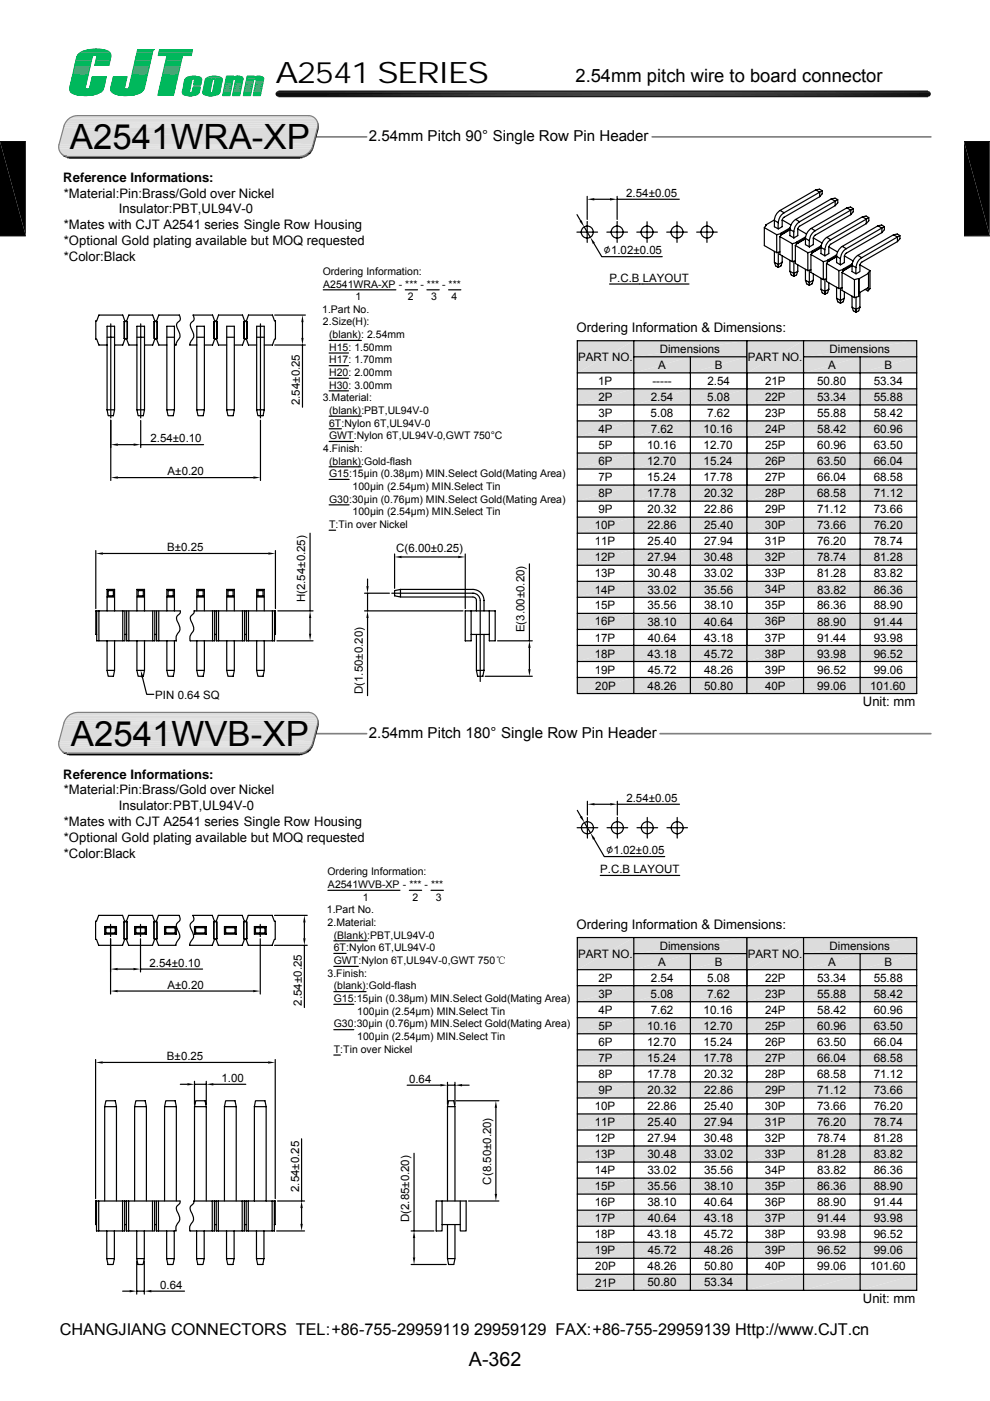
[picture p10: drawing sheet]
<svg xmlns="http://www.w3.org/2000/svg" width="210mm" height="297mm" viewBox="0 0 210 297" stroke-linecap="round" stroke-linejoin="round" font-family="sans-serif">
<defs><g id="words">
<g font-size="7.4">
<text x="14.8" y="31.6">A2541WRA-XP</text>
<text x="15" y="158.2">A2541WVB-XP</text>
</g>
<text font-size="6.3" x="58.4" y="17.6">A2541 SERIES</text>
<text font-size="4.2" x="99.5" y="289.5">A-362</text>
<text font-size="3.9" x="122" y="17.4">2.54mm pitch wire to board connector</text>
<text font-size="3.5" x="12.7" y="283">CHANGJIANG CONNECTORS TEL:+86-755-29959119 29959129 FAX:+86-755-29959139 Http://www.CJT.cn</text>
<g font-size="3.2">
<text x="78.3" y="29.8">2.54mm Pitch 90° Single Row Pin Header</text>
<text x="78.3" y="156.4">2.54mm Pitch 180° Single Row Pin Header</text>
</g>
<g font-size="2.8">
<text x="13.4" y="38.5">Reference Informations:</text>
<text x="13.5" y="41.9">*Material:Pin:Brass/Gold over Nickel</text>
<text x="25.2" y="45.3">Insulator:PBT,UL94V-0</text>
<text x="13.5" y="48.6">*Mates with CJT A2541 series Single Row Housing</text>
<text x="13.5" y="52">*Optional Gold plating available but MOQ requested</text>
<text x="13.5" y="55.4">*Color:Black</text>
<text x="122.3" y="70.4">Ordering Information &amp; Dimensions:</text>
<text x="183" y="149.7">Unit: mm</text>
<text x="13.4" y="165.1">Reference Informations:</text>
<text x="13.5" y="168.4">*Material:Pin:Brass/Gold over Nickel</text>
<text x="25.2" y="171.8">Insulator:PBT,UL94V-0</text>
<text x="13.5" y="175.2">*Mates with CJT A2541 series Single Row Housing</text>
<text x="13.5" y="178.5">*Optional Gold plating available but MOQ requested</text>
<text x="13.5" y="181.9">*Color:Black</text>
<text x="122.3" y="196.9">Ordering Information &amp; Dimensions:</text>
<text x="183" y="276.2">Unit: mm</text>
</g>
<g font-size="2.7">
<text x="128" y="53.9">∅1.02±0.05</text>
<text x="128.6" y="181.1">∅1.02±0.05</text>
</g>
<g font-size="2.5">
<text x="122.6" y="76.5">PART NO.</text>
<text x="139.9" y="74.8">Dimensions</text>
<text x="158.6" y="76.5">PART NO.</text>
<text x="175.9" y="74.8">Dimensions</text>
<text x="126.9" y="81.6">1P</text>
<text x="138.4" y="81.6">-----</text>
<text x="139.6" y="78.2">A</text>
<text x="150" y="81.6">2.54</text>
<text x="151.6" y="78.2">B</text>
<text x="162.3" y="81.6">21P</text>
<text x="173.3" y="81.6">50.80</text>
<text x="175.6" y="78.2">A</text>
<text x="185.3" y="81.6">53.34</text>
<text x="187.6" y="78.2">B</text>
<text x="126.9" y="85">2P</text>
<text x="126.9" y="88.4">3P</text>
<text x="138" y="88.4">5.08</text>
<text x="138" y="85">2.54</text>
<text x="150" y="85">5.08</text>
<text x="150" y="88.4">7.62</text>
<text x="162.3" y="85">22P</text>
<text x="162.3" y="88.4">23P</text>
<text x="173.3" y="85">53.34</text>
<text x="173.3" y="88.4">55.88</text>
<text x="185.3" y="85">55.88</text>
<text x="185.3" y="88.4">58.42</text>
<text x="126.9" y="95.2">5P</text>
<text x="127" y="91.8">4P</text>
<text x="137.2" y="95.2">10.16</text>
<text x="138" y="91.8">7.62</text>
<text x="149.2" y="95.2">12.70</text>
<text x="149.2" y="91.8">10.16</text>
<text x="162.3" y="91.8">24P</text>
<text x="162.3" y="95.2">25P</text>
<text x="173.3" y="91.8">58.42</text>
<text x="173.3" y="95.2">60.96</text>
<text x="185.3" y="91.8">60.96</text>
<text x="185.3" y="95.2">63.50</text>
<text x="126.9" y="98.6">6P</text>
<text x="137.2" y="98.6">12.70</text>
<text x="149.2" y="98.6">15.24</text>
<text x="162.3" y="98.6">26P</text>
<text x="173.3" y="98.6">63.50</text>
<text x="185.3" y="98.6">66.04</text>
<text x="126.9" y="102">7P</text>
<text x="126.9" y="105.4">8P</text>
<text x="137.2" y="102">15.24</text>
<text x="137.2" y="105.4">17.78</text>
<text x="149.2" y="102">17.78</text>
<text x="149.4" y="105.4">20.32</text>
<text x="162.3" y="102">27P</text>
<text x="162.3" y="105.4">28P</text>
<text x="173.3" y="105.4">68.58</text>
<text x="173.3" y="102">66.04</text>
<text x="185.3" y="105.5">71.12</text>
<text x="185.3" y="102">68.58</text>
<text x="126.2" y="112.2">10P</text>
<text x="126.9" y="108.8">9P</text>
<text x="137.3" y="112.2">22.86</text>
<text x="137.4" y="108.8">20.32</text>
<text x="149.3" y="112.2">25.40</text>
<text x="149.3" y="108.8">22.86</text>
<text x="162.2" y="112.2">30P</text>
<text x="162.3" y="108.8">29P</text>
<text x="173.3" y="108.8">71.12</text>
<text x="173.3" y="112.2">73.66</text>
<text x="185.3" y="108.8">73.66</text>
<text x="185.3" y="112.2">76.20</text>
<text x="126.2" y="115.6">11P</text>
<text x="126.2" y="119">12P</text>
<text x="137.4" y="115.6">25.40</text>
<text x="137.4" y="119">27.94</text>
<text x="149.3" y="119">30.48</text>
<text x="149.3" y="115.6">27.94</text>
<text x="162.2" y="115.6">31P</text>
<text x="162.2" y="119">32P</text>
<text x="173.3" y="115.6">76.20</text>
<text x="173.3" y="119">78.74</text>
<text x="185.3" y="115.6">78.74</text>
<text x="185.3" y="119">81.28</text>
<text x="126.2" y="122.4">13P</text>
<text x="126.2" y="125.8">14P</text>
<text x="137.3" y="122.4">30.48</text>
<text x="137.3" y="125.8">33.02</text>
<text x="149.3" y="122.4">33.02</text>
<text x="149.3" y="125.8">35.56</text>
<text x="162.2" y="122.4">33P</text>
<text x="162.2" y="125.8">34P</text>
<text x="173.3" y="122.4">81.28</text>
<text x="173.3" y="125.8">83.82</text>
<text x="185.3" y="125.8">86.36</text>
<text x="185.3" y="122.4">83.82</text>
<text x="126.2" y="129.2">15P</text>
<text x="137.3" y="129.2">35.56</text>
<text x="149.3" y="129.2">38.10</text>
<text x="162.2" y="129.2">35P</text>
<text x="173.3" y="129.2">86.36</text>
<text x="185.3" y="129.2">88.90</text>
<text x="126.2" y="132.6">16P</text>
<text x="126.2" y="136">17P</text>
<text x="137.3" y="132.6">38.10</text>
<text x="137.4" y="136">40.64</text>
<text x="149.4" y="132.6">40.64</text>
<text x="149.4" y="136">43.18</text>
<text x="162.2" y="132.6">36P</text>
<text x="162.2" y="136">37P</text>
<text x="173.3" y="132.6">88.90</text>
<text x="173.3" y="136">91.44</text>
<text x="185.3" y="132.6">91.44</text>
<text x="185.3" y="136">93.98</text>
<text x="126.2" y="139.4">18P</text>
<text x="126.2" y="142.8">19P</text>
<text x="137.4" y="139.4">43.18</text>
<text x="137.4" y="142.8">45.72</text>
<text x="149.4" y="142.8">48.26</text>
<text x="149.4" y="139.4">45.72</text>
<text x="162.2" y="139.4">38P</text>
<text x="162.2" y="142.8">39P</text>
<text x="173.3" y="139.4">93.98</text>
<text x="173.3" y="142.8">96.52</text>
<text x="185.3" y="142.8">99.06</text>
<text x="185.3" y="139.4">96.52</text>
<text x="126.3" y="146.2">20P</text>
<text x="137.4" y="146.2">48.26</text>
<text x="149.3" y="146.2">50.80</text>
<text x="162.3" y="146.2">40P</text>
<text x="173.3" y="146.2">99.06</text>
<text x="184.6" y="146.2">101.60</text>
<text x="122.6" y="203.1">PART NO.</text>
<text x="139.9" y="201.4">Dimensions</text>
<text x="158.6" y="203.1">PART NO.</text>
<text x="175.9" y="201.4">Dimensions</text>
<text x="126.9" y="208.2">2P</text>
<text x="138" y="208.2">2.54</text>
<text x="139.6" y="204.8">A</text>
<text x="150" y="208.2">5.08</text>
<text x="151.6" y="204.8">B</text>
<text x="162.3" y="208.2">22P</text>
<text x="173.3" y="208.2">53.34</text>
<text x="175.6" y="204.8">A</text>
<text x="185.3" y="208.2">55.88</text>
<text x="187.6" y="204.8">B</text>
<text x="126.9" y="211.6">3P</text>
<text x="127" y="215">4P</text>
<text x="138" y="211.6">5.08</text>
<text x="138" y="215">7.62</text>
<text x="149.2" y="215">10.16</text>
<text x="150" y="211.6">7.62</text>
<text x="162.3" y="211.6">23P</text>
<text x="162.3" y="215">24P</text>
<text x="173.3" y="211.6">55.88</text>
<text x="173.3" y="215">58.42</text>
<text x="185.3" y="215">60.96</text>
<text x="185.3" y="211.6">58.42</text>
<text x="126.9" y="218.4">5P</text>
<text x="126.9" y="221.8">6P</text>
<text x="137.2" y="218.4">10.16</text>
<text x="137.2" y="221.8">12.70</text>
<text x="149.2" y="218.4">12.70</text>
<text x="149.2" y="221.8">15.24</text>
<text x="162.3" y="218.4">25P</text>
<text x="162.3" y="221.8">26P</text>
<text x="173.3" y="218.4">60.96</text>
<text x="173.3" y="221.8">63.50</text>
<text x="185.3" y="218.4">63.50</text>
<text x="185.3" y="221.8">66.04</text>
<text x="126.9" y="225.2">7P</text>
<text x="137.2" y="225.2">15.24</text>
<text x="149.2" y="225.2">17.78</text>
<text x="162.3" y="225.2">27P</text>
<text x="173.3" y="225.2">66.04</text>
<text x="185.3" y="225.2">68.58</text>
<text x="126.9" y="228.6">8P</text>
<text x="126.9" y="232">9P</text>
<text x="137.2" y="228.6">17.78</text>
<text x="137.4" y="232">20.32</text>
<text x="149.3" y="232">22.86</text>
<text x="149.4" y="228.6">20.32</text>
<text x="162.3" y="228.6">28P</text>
<text x="162.3" y="232">29P</text>
<text x="173.3" y="228.6">68.58</text>
<text x="173.3" y="232">71.12</text>
<text x="185.3" y="228.6">71.12</text>
<text x="185.3" y="232">73.66</text>
<text x="126.2" y="235.4">10P</text>
<text x="126.2" y="238.8">11P</text>
<text x="137.3" y="235.4">22.86</text>
<text x="137.4" y="238.8">25.40</text>
<text x="149.3" y="235.4">25.40</text>
<text x="149.3" y="238.8">27.94</text>
<text x="162.2" y="235.4">30P</text>
<text x="162.2" y="238.8">31P</text>
<text x="173.3" y="235.4">73.66</text>
<text x="173.3" y="238.8">76.20</text>
<text x="185.3" y="235.4">76.20</text>
<text x="185.3" y="238.8">78.74</text>
<text x="126.2" y="242.2">12P</text>
<text x="126.2" y="245.6">13P</text>
<text x="137.3" y="245.6">30.48</text>
<text x="137.4" y="242.2">27.94</text>
<text x="149.3" y="242.2">30.48</text>
<text x="149.3" y="245.6">33.02</text>
<text x="162.2" y="242.1">32P</text>
<text x="162.2" y="245.6">33P</text>
<text x="173.3" y="242.2">78.74</text>
<text x="173.3" y="245.6">81.28</text>
<text x="185.3" y="242.2">81.28</text>
<text x="185.3" y="245.6">83.82</text>
<text x="126.2" y="249">14P</text>
<text x="137.3" y="249">33.02</text>
<text x="149.3" y="249">35.56</text>
<text x="162.2" y="249">34P</text>
<text x="173.3" y="249">83.82</text>
<text x="185.3" y="249">86.36</text>
<text x="126.2" y="252.3">15P</text>
<text x="126.2" y="255.8">16P</text>
<text x="137.3" y="252.4">35.56</text>
<text x="137.3" y="255.8">38.10</text>
<text x="149.3" y="252.4">38.10</text>
<text x="149.4" y="255.8">40.64</text>
<text x="162.2" y="252.3">35P</text>
<text x="162.2" y="255.8">36P</text>
<text x="173.3" y="252.4">86.36</text>
<text x="173.3" y="255.8">88.90</text>
<text x="185.3" y="252.4">88.90</text>
<text x="185.3" y="255.8">91.44</text>
<text x="126.2" y="259.2">17P</text>
<text x="126.2" y="262.6">18P</text>
<text x="137.4" y="262.6">43.18</text>
<text x="137.4" y="259.2">40.64</text>
<text x="149.4" y="259.2">43.18</text>
<text x="149.4" y="262.6">45.72</text>
<text x="162.2" y="259.1">37P</text>
<text x="162.2" y="262.6">38P</text>
<text x="173.3" y="259.2">91.44</text>
<text x="173.3" y="262.6">93.98</text>
<text x="185.3" y="259.2">93.98</text>
<text x="185.3" y="262.6">96.52</text>
<text x="126.2" y="266">19P</text>
<text x="126.3" y="269.3">20P</text>
<text x="137.4" y="269.4">48.26</text>
<text x="137.4" y="266">45.72</text>
<text x="149.3" y="269.4">50.80</text>
<text x="149.4" y="266">48.26</text>
<text x="162.2" y="266">39P</text>
<text x="162.3" y="269.3">40P</text>
<text x="173.3" y="269.4">99.06</text>
<text x="173.3" y="266">96.52</text>
<text x="184.6" y="269.4">101.60</text>
<text x="185.3" y="266">99.06</text>
<text x="126.3" y="272.8">21P</text>
<text x="137.3" y="272.8">50.80</text>
<text x="149.3" y="272.8">53.34</text>
</g>
<g font-size="2.4">
<text x="132.8" y="41.7">2.54±0.05</text>
<text x="129.3" y="59.7">P.C.B LAYOUT</text>
<text x="63.6" y="85.9" transform="rotate(-90 63.6 85.9)">2.54±0.25</text>
<text x="31.9" y="93.7">2.54±0.10</text>
<text x="35.6" y="100.7">A±0.20</text>
<text x="35.5" y="116.8">B±0.25</text>
<text x="84" y="117.1">C(6.00±0.25)</text>
<text x="64.7" y="127.7" transform="rotate(-90 64.7 127.7)">H(2.54±0.25)</text>
<text x="111.3" y="134.1" transform="rotate(-90 111.3 134.1)">E(3.00±0.20)</text>
<text x="32.9" y="148.1">PIN 0.64 SQ</text>
<text x="76.9" y="147.2" transform="rotate(-90 76.9 147.2)">D(1.50±0.20)</text>
<text x="132.9" y="170">2.54±0.05</text>
<text x="127.3" y="185.1">P.C.B LAYOUT</text>
<text x="31.7" y="204.9">2.54±0.10</text>
<text x="35.5" y="209.6">A±0.20</text>
<text x="64" y="213.2" transform="rotate(-90 64 213.2)">2.54±0.25</text>
<text x="35.4" y="224.7">B±0.25</text>
<text x="47" y="229.4">1.00</text>
<text x="86.8" y="229.6">0.64</text>
<text x="104.2" y="251.2" transform="rotate(-90 104.2 251.2)">C(8.50±0.20)</text>
<text x="63.4" y="252.7" transform="rotate(-90 63.4 252.7)">2.54±0.25</text>
<text x="86.8" y="259.2" transform="rotate(-90 86.8 259.2)">D(2.85±0.20)</text>
<text x="34" y="273.2">0.64</text>
</g>
<g font-size="2.2">
<text x="68.5" y="58.3">Ordering Information:</text>
<text x="68.6" y="61">A2541WRA-XP - *** - *** - ***</text>
<text x="75.4" y="63.6">1</text>
<text x="86.5" y="63.6">2</text>
<text x="91.4" y="63.6">3</text>
<text x="95.8" y="63.6">4</text>
<text x="68.3" y="66.3">1.Part No.</text>
<text x="68.5" y="69">2.Size(H):</text>
<text x="69.8" y="71.7">(blank): 2.54mm</text>
<text x="69.8" y="74.4">H15: 1.50mm</text>
<text x="69.8" y="77">H17: 1.70mm</text>
<text x="69.8" y="79.7">H20: 2.00mm</text>
<text x="69.8" y="82.4">H30: 3.00mm</text>
<text x="68.5" y="85.1">3.Material:</text>
<text x="69.8" y="87.8">(blank):PBT,UL94V-0</text>
<text x="68.5" y="95.8">4.Finish:</text>
<text x="69.8" y="90.4">6T:Nylon 6T,UL94V-0</text>
<text x="69.8" y="93.1">GWT:Nylon 6T,UL94V-0,GWT 750°C</text>
<text x="69.8" y="98.5">(blank):Gold-flash</text>
<text x="69.8" y="101.2">G15:15μin (0.38μm) MIN.Select Gold(Mating Area)</text>
<text x="69.8" y="106.6">G30:30μin (0.76μm) MIN.Select Gold(Mating Area)</text>
<text x="74.8" y="103.9">100μin (2.54μm) MIN.Select Tin</text>
<text x="69.8" y="111.9">T:Tin over Nickel</text>
<text x="74.8" y="109.3">100μin (2.54μm) MIN.Select Tin</text>
<text x="69.4" y="185.6">Ordering Information:</text>
<text x="69.6" y="188.3">A2541WVB-XP - *** - ***</text>
<text x="77" y="191">1</text>
<text x="87.5" y="191">2</text>
<text x="92.4" y="191">3</text>
<text x="69.3" y="193.6">1.Part No.</text>
<text x="69.5" y="196.3">2.Material:</text>
<text x="70.8" y="199">(Blank):PBT,UL94V-0</text>
<text x="70.8" y="201.7">6T:Nylon 6T,UL94V-0</text>
<text x="69.5" y="207.1">3.Finish:</text>
<text x="70.8" y="204.4">GWT:Nylon 6T,UL94V-0,GWT 750℃</text>
<text x="70.8" y="209.8">(blank):Gold-flash</text>
<text x="70.8" y="212.5">G15:15μin (0.38μm) MIN.Select Gold(Mating Area)</text>
<text x="75.8" y="215.2">100μin (2.54μm) MIN.Select Tin</text>
<text x="70.8" y="217.8">G30:30μin (0.76μm) MIN.Select Gold(Mating Area)</text>
<text x="75.8" y="220.5">100μin (2.54μm) MIN.Select Tin</text>
<text x="70.8" y="223.2">T:Tin over Nickel</text>
</g>
</g></defs>
<path d="M67.1 29h10.7M138.3 29h59.1" fill="none" stroke="#808080" stroke-width=".36"/>
<path d="M13.6 26.7h53.8M13.7 26.2h53.7M14 25.8h53.3M14.3 25.5h52.8M14.6 25.1h52.3M15 24.9h51.6M15.1 24.8h51.5M15.5 24.7h50.7M15.5 24.6h50.7M16 24.5h49.8M16.5 24.5h48.9" fill="none" stroke="#dcdcdc" stroke-width=".21"/>
<path d="M14.6 25h52.3" fill="none" stroke="#dcdcdc" stroke-width=".25"/>
<path d="M14.3 25.3h52.8" fill="none" stroke="#dcdcdc" stroke-width=".32"/>
<path d="M13.6 26.4h53.8M14 25.6h53.3" fill="none" stroke="#dcdcdc" stroke-width=".36"/>
<path d="M13.8 26h53.6" fill="none" stroke="#dcdcdc" stroke-width=".38"/>
<path d="M13.5 26.9h53.9" fill="none" stroke="#dcdcdc" stroke-width=".3"/>
<g fill="#dcdcdc">
<path d="M13.5 27l52.9 3.7h-53.9z"/>
<path d="M13.5 27h53.9l-1 3.7z"/>
</g>
<path d="M12.5 30.8h53.9" fill="none" stroke="#dcdcdc" stroke-width=".3"/>
<path d="M12.4 31h53.9M12.5 31.5h53.6M12.6 31.9h53.3M12.7 32.2h52.9M13 32.6h52.2M13.3 32.8h51.5M13.3 32.9h51.5M13.7 33h50.7M13.7 33.1h50.7M14.1 33.1h49.8M14.1 33.2h49.8" fill="none" stroke="#dcdcdc" stroke-width=".21"/>
<path d="M12.4 31.3h53.9" fill="none" stroke="#dcdcdc" stroke-width=".36"/>
<path d="M12.5 31.7h53.6M12.6 32h53.3" fill="none" stroke="#dcdcdc" stroke-width=".38"/>
<path d="M12.7 32.4h52.9" fill="none" stroke="#dcdcdc" stroke-width=".32"/>
<path d="M13 32.7h52.2" fill="none" stroke="#dcdcdc" stroke-width=".28"/>
<path d="M14.3 25.4l1.2-.7 1-.2h48.9a2 2 0 0 1 2 2.5l-1.1 4a3.1 3.1 0 0 1-2.9 2.2h-48.9a2.02 2.02 0 0 1-2-2.5l1.1-4z" fill="none" stroke="#808080" stroke-width=".25"/>
<g fill="#000">
<path d="M0 30l5.5 20h-5.5zM0 30h5.5v20zM12.9 32.5l.1 .1zM13 32.6l.2 .2zM13.1 32.8h.2zM13.2 32.8h.1zM13.2 32.8l.2 .1zM13.2 32.9l.4 .1zM13.4 33h.3zM13.4 33l.5 .1zM13.5 33.1h.5zM13.5 33.1h.6z"/>
<path d="M13.5 33.1h.7zM13.5 33.1l1 .1zM63.4 33.2h1.6zM63.7 33.1h1.3zM63.9 33.1h1.2zM64 33.1h1.1zM64.4 33h.9zM64.7 32.9h.7zM64.8 32.8h.7zM64.9 32.8h.7zM65.2 32.6h.6zM64.9 32.8l.3-.2 .4 .2z"/>
<path d="M65.2 32.6h.6l-.2 .2zM65.3 32.5h.6zM65.3 32.5l.3-.3 .3 .3zM65.6 32.2h.5l-.2 .3zM65.6 32.2h.5zM65.9 31.9l.2 .3h-.5zM65.9 31.9h.4l-.2 .3zM66 31.7l.3 .2h-.4zM66 31.7h.4zM66.1 31.4l.3 .3h-.4zM66.1 31.4h.4l-.1 .3zM66.2 31.3l.3 .1h-.4z"/>
<path d="M66.2 31.3h.3v.1zM66.3 31l.2 .3h-.3zM66.3 31h.3l-.1 .3zM67.2 25.5l.2 .4zM67.3 27.3l-.7 3.7h-.3zM67.3 27.3h.3l-1 3.7zM67.3 25.9l.3 .3h-.2zM67.3 25.9l.3 .3zM67.4 27l.2 .3h-.3zM67.4 27h.2v.3zM67.4 27h.2zM67.4 26.2l.2 .1z"/>
<path d="M67.4 26.3l.2 .3h-.2zM67.4 26.3h.2v.3zM67.4 26.6h.2zM67.4 26.6l.2 .4h-.2zM67.4 26.6h.2v.4zM204.5 30l5.4 19.9-5.4 .1zM204.5 30h5.4v19.9z"/>
</g>
<path d="M0 30h5.5M13.6 33.3h51.4M13.8 33.3h50.8M13.9 33.4h50.7M14.2 33.5h49.9M14.3 33.5h49.8M14.5 33.2h48.9M204.5 30h5.4M0 50h5.5M204.5 50h5.4" fill="none" stroke="#000" stroke-width=".21"/>
<g fill="#00b85c">
<path d="M20 10.4h.9z"/>
<path d="M19.6 10.4h1.7z"/>
<path d="M20 10.4h1.3z"/>
<path d="M19.6 10.5h1.7z"/>
<path d="M19.6 10.4l1.7 .1z"/>
</g>
<path d="M19 10.5h2.8M19.2 10.5h2.4" fill="none" stroke="#00b85c" stroke-width=".21"/>
<g fill="#00b85c">
<path d="M29.4 10.5h.2z"/>
<path d="M29.6 10.5h.1z"/>
<path d="M29.7 10.5h.3z"/>
<path d="M30 10.5h.2z"/>
<path d="M30.2 10.5h.6z"/>
<path d="M30.8 10.5h.7z"/>
<path d="M31.5 10.5h.2z"/>
<path d="M31.7 10.5h.3z"/>
<path d="M32 10.5h.2z"/>
<path d="M32.2 10.5h.2z"/>
<path d="M34.1 10.5h.1z"/>
<path d="M34.2 10.5h.1z"/>
<path d="M34.3 10.5h.2z"/>
<path d="M34.5 10.5h.2z"/>
<path d="M34.7 10.5h.2z"/>
<path d="M34.9 10.5h.4z"/>
<path d="M35.3 10.5h.5z"/>
<path d="M35.8 10.5h.6z"/>
<path d="M36.4 10.5h1.1z"/>
<path d="M37.5 10.5h.6z"/>
<path d="M38.1 10.5h.5z"/>
<path d="M38.6 10.5h.6z"/>
<path d="M39.2 10.5h.4z"/>
<path d="M39.6 10.5h.4z"/>
<path d="M40 10.5h.2z"/>
<path d="M40.2 10.5h.2z"/>
<path d="M40.4 10.5h.1z"/>
<path d="M40.5 10.5h.2z"/>
</g>
<g fill="none" stroke="#00b85c" stroke-width=".21">
<path d="M16.5 11.7h7M16.5 11.6h7M16.6 11.5h6.9M16.6 11.4h6.9M16.7 11.4h6.8M16.8 11.3h6.6M16.9 11.2h6.5M17 11.1h6.3M17.1 11.1h6.2M17.1 11h6.1M17.2 11h6M17.4 10.9h5.7"/>
<path d="M17.5 10.9h5.5M17.6 10.8h5.3M17.8 10.8h5M17.9 10.7h4.8M18.1 10.7h4.5M18.4 10.6h3.9M18.6 10.6h3.6M18.8 10.5h3.2M20 11.7l-3.6 .1M20.3 11.7h3.2M23.5 11.7h-7.1M28.9 11.7h3.3"/>
<path d="M28.9 11.6h3.4M29 11.4h3.3M29 11.5h3.3M29 11.3h3.3M29 11.2h3.3M29.1 11.1h3.3M29.1 10.9h3.3M29.1 10.8h3.3M29.1 10.7h3.3M29.2 10.5h3.3M29.2 10.6h3.3M32.3 11.5h-3.3"/>
<path d="M32.3 11.3l-3.3 .1M32.4 11.1h-3.4M32.4 11h-3.3M32.4 10.8l-3.3 .1M32.4 10.7l-3.3 .1M32.5 10.6l-3.4 .1M33.6 11.7h7M33.6 11.6h7M33.6 11.4h7.1M33.6 11.5h7M33.7 11.3h7M33.7 11.2h7"/>
<path d="M33.7 11.1h7M33.7 11h7M33.8 10.8h7M33.8 10.7h7M33.8 10.6h7M33.8 10.5h7.1M40.6 11.7l-7.1 .1M40.6 11.5h-7M40.7 11.3l-7.1 .1M40.7 11.2h-7M40.7 11h-7M40.8 10.9h-7.1"/>
<path d="M40.8 10.7l-7 .1M40.8 10.6l-7 .1M40.9 10.5l-7.1 .1"/>
</g>
<g fill="#00b85c">
<path d="M33.8 11.8h.3z"/>
<path d="M34.1 11.8h.5z"/>
<path d="M34.6 11.8h.3z"/>
<path d="M34.9 11.8h.3z"/>
<path d="M39 11.8h.1z"/>
<path d="M39.1 11.8h.3z"/>
<path d="M39.4 11.8h.6z"/>
<path d="M40 11.8h.2z"/>
<path d="M40.2 11.8h.2z"/>
</g>
<g fill="none" stroke="#00b85c" stroke-width=".21">
<path d="M15.9 13.8h3.3M15.9 13.9h3.3M15.9 13.7h3.3M15.9 13.6h3.3M15.9 13.5h3.4M16 13.4h3.3M16 13.3h3.3M16 13.2h3.3M16 13.1h3.3M16 13h3.4M16.1 12.9h3.3M16.1 12.7h3.3"/>
<path d="M16.1 12.8h3.3M16.1 12.6h3.4M16.1 12.7h3.4M16.2 12.5h3.3M16.2 12.6h3.3M16.2 12.4h3.3M16.2 12.3h3.3M16.2 12.2h3.4M16.2 12.2h3.3M16.3 12.1h3.3M16.3 12h3.3M16.3 11.9h3.3"/>
<path d="M19.2 13.8h-3.3M19.2 13.6h-3.3M19.4 12.8h-3.3M19.6 12.1h-3.3M19.6 12l-3.3 .1M19.7 11.9h-3.4M19.7 11.8h-3.3M19.9 11.8h-3.5M20.1 13.8h3M20.1 13.7h3.1M20.2 13.6h3M20.2 13.5h3"/>
<path d="M20.2 13.4h3M20.2 13.3h3M20.2 13.2h3.1M20.3 13.1h3M20.3 13h3M20.3 12.9h3M20.3 12.8h3M20.3 12.7h3.1M20.4 12.5h3M20.4 12.6h3M20.4 11.8h3.1M20.4 12.4h3"/>
<path d="M20.4 12.3h3.1M20.5 12.2h3M20.5 12.1h3M20.5 11.9h3M20.5 12h3M23.1 13.9h-3M23.1 13.8h-3M23.2 13.7h-3.1M23.2 13.4h-3M23.3 13h-3M23.4 12.7h-3M23.4 12.6h-3"/>
<path d="M23.5 12.4h-3.1M23.5 12.3h-3.1M23.5 12.1l-3 .1M23.5 12h-3M28.4 13.8h3.3M28.4 13.9h3.3M28.4 13.7h3.4M28.5 13.6h3.3M28.5 13.5h3.3M28.5 13.4h3.3M28.5 13.3h3.4M28.5 13.4h3.4"/>
<path d="M28.6 13.2h3.3M28.6 13.3h3.3M28.6 13.1h3.3M28.6 13h3.3M28.6 12.9h3.4M28.7 12.7h3.3M28.7 12.8h3.3M28.7 12.6h3.3M28.7 12.5h3.3M28.7 12.4h3.4M28.8 12.3h3.3M28.8 12.2h3.3"/>
<path d="M28.8 12h3.4M28.9 11.9h3.3M28.9 11.8h3.3M31.8 13.7h-3.4M31.8 13.6h-3.3M32 12.8h-3.4M32 12.6h-3.3M32.1 12.3h-3.3M32.1 12.1l-3.3 .1M32.2 12.1h-3.4M32.2 12h-3.3M32.2 11.9h-3.3"/>
<path d="M32.2 11.8h-3.3M34.9 13.8h3.3M34.9 13.9h3.3M34.9 13.7h3.4M35 13.7h3.3M35 13.6h3.3M35 13.5h3.3M35 13.4h3.4M35.1 13.3h3.3M35.1 13.2h3.3M35.1 13.1h3.3M35.1 13h3.4"/>
<path d="M35.1 12.9h3.4M35.2 12.7h3.3M35.2 12.8h3.3M35.2 12.6h3.3M35.2 12.5h3.4M35.2 12.4h3.4M35.3 12.3h3.3M35.3 12.4h3.3M35.3 12.2h3.3M35.3 12h3.4M35.4 11.9h3.3M35.4 11.8h3.3"/>
<path d="M38.3 13.8h-3.4M38.3 13.6h-3.3M38.4 13.4h-3.4M38.4 13h-3.3M38.5 12.8h-3.3M38.5 12.7h-3.3M38.5 12.6h-3.3M38.6 12.3h-3.3M38.6 12.2h-3.3M38.7 12.1h-3.4M38.7 11.8h-3.3"/>
</g>
<g fill="#00b85c">
<path d="M20.2 13.9h.2z"/>
<path d="M20.4 13.9h.2z"/>
<path d="M20.6 13.9h.2z"/>
<path d="M20.8 13.9h.2z"/>
<path d="M21 13.9h.6z"/>
<path d="M21.6 13.9h.4z"/>
<path d="M22 13.9h.4z"/>
<path d="M22.4 13.9h.2z"/>
<path d="M22.6 13.9h.1z"/>
<path d="M22.7 13.9h.2z"/>
<path d="M22.9 13.9h.1z"/>
</g>
<g fill="none" stroke="#00b85c" stroke-width=".21">
<path d="M15.4 16h3.3M15.5 15.5h3.3M15.5 15.4h3.3M15.5 15.2h3.4M15.5 15.3h3.3M15.6 15.1h3.3M15.6 14.9h3.3M15.6 14.8h3.4M15.7 14.6h3.3M15.7 14.5h3.3M15.7 14.4h3.4M15.8 14.2h3.3"/>
<path d="M15.8 14.3h3.3M15.8 14.1h3.3M15.8 13.9h3.4M18.7 15.9l-3.3 .1M27.9 16h3.3M28 15.5h3.4M28.1 15.4h3.3M28.1 15.3h3.3M28.1 15.2h3.3M28.1 15.1h3.4M28.2 14.9h3.3M28.2 14.8h3.3"/>
<path d="M28.2 14.6h3.4M28.3 14.5h3.3M28.3 14.4h3.3M28.3 14.3h3.3M28.3 14.2h3.4M28.4 14.1h3.3M28.4 13.9h3.3M31.3 15.9l-3.4 .1M34.4 16h3.4M34.5 15.5h3.4M34.6 15.4h3.3M34.6 15.2h3.4"/>
<path d="M34.6 15.3h3.3M34.6 15.1h3.4M34.7 14.9h3.3M34.7 14.8h3.4M34.7 14.6h3.4M34.8 14.5h3.3M34.8 14.4h3.3M34.8 14.2h3.4M34.8 14.3h3.4M34.9 14.1h3.3M34.9 13.9h3.3M37.8 15.9l-3.4 .1"/>
</g>
<path d="M15.4 15.7h3.4M28 15.7h3.3M34.5 15.7h3.3" fill="none" stroke="#00b85c" stroke-width=".34"/>
<path d="M15.3 16.2h3.4M27.9 16.2h3.3M34.4 16.2h3.4" fill="none" stroke="#00b85c" stroke-width=".3"/>
<g fill="#00b85c">
<path d="M19.8 16.3h.1z"/>
<path d="M19.9 16.3h.2z"/>
<path d="M20.1 16.3h.1z"/>
<path d="M20.2 16.3h.4z"/>
<path d="M20.6 16.3h.4z"/>
<path d="M21 16.3h.6z"/>
<path d="M21.6 16.3h.3z"/>
<path d="M21.9 16.3h.2z"/>
<path d="M22.1 16.3h.2z"/>
<path d="M22.3 16.3h.1z"/>
<path d="M24.3 16.3h.1z"/>
<path d="M24.4 16.3h.1z"/>
<path d="M24.5 16.3h.2z"/>
<path d="M24.7 16.3h.4z"/>
<path d="M25.1 16.3h.4z"/>
<path d="M25.5 16.3h.5z"/>
<path d="M26 16.3h.3z"/>
<path d="M26.3 16.3h.2z"/>
<path d="M26.5 16.3h.2z"/>
<path d="M26.7 16.3h.1z"/>
</g>
<g fill="none" stroke="#00b85c" stroke-width=".21">
<path d="M14.8 18.6h3.3M14.8 18.8h3.3M14.8 18.9h3.5M14.8 18.9h7.1M14.8 19h7.1M14.8 19.1h7.1M14.8 18.5h3.3M14.8 19.1h7M14.8 18.3h3.4M14.8 19.3h6.9M14.9 18.2h3.3M14.9 19.3h6.8"/>
<path d="M14.9 18.1h3.3M14.9 18h3.3M14.9 19.4h6.7M14.9 17.9h3.3M15 17.7h3.3M15 17.8h3.3M15 17.6h3.3M15 19.5h6.4M15 19.6h6.4M15 17.4h3.4M15 17.5h3.4M15 17.5h3.3"/>
<path d="M15 17.3h3.4M15.1 17.3h3.3M15.1 17.2h3.3M15.1 19.6h6.2M15.1 17.1h3.3M15.1 17h3.4M15.2 16.9h3.3M15.2 17h3.3M15.2 19.7h6M15.2 16.8h3.3M15.2 16.7h3.3M15.2 16.6h3.4"/>
<path d="M15.2 19.7h5.9M15.2 16.5h3.4M15.3 16.4h3.3M15.3 16.5h3.3M15.3 16.3h3.3M15.3 19.8h5.7M15.4 19.8h5.4M15.5 19.9h5.2M15.7 20h4.7M18.1 18.7h-3.3M18.1 18.6h-3.3M18.1 18.5h-3.3"/>
<path d="M18.1 18.4h-3.3M18.2 18.2h-3.3M18.2 18.1l-3.3 .1M18.3 17.8l-3.4 .1M18.6 16.4h-3.3M18.9 18.8h3.1M19 18.7h3M19 18.5h3.1M19 18.6h3.1M19 18.4h3.1M19.1 18.2h3M19.1 18h3.1"/>
<path d="M19.1 18.1h3.1M19.2 17.8h3M19.2 17.7h3M19.3 17.4h3M19.3 17.5h3M19.3 17.3h3M19.3 17.2h3.1M19.3 17.1h3.1M19.4 17h3M19.4 17.1h3M19.4 16.9h3M19.4 16.8h3"/>
<path d="M19.4 16.7h3.1M19.4 16.8h3.1M19.5 16.6h3M19.5 16.7h3M19.5 16.5h3M19.5 16.4h3M19.5 16.3h3.1M20.4 19.9h-4.7M21.5 19.5h-6.5M21.8 19.2h-7M21.9 19.1h-7.1M22 18.9h-3.3"/>
<path d="M22 18.8h-3.2M22 18.7h-3M22 18.6h-3M22.1 18.4l-3.1 .1M22.1 18.3l-3 .1M22.1 18.3h-3M22.1 18.1l-3 .1M22.2 18h-3M22.2 17.9h-3M22.3 17.6h-3.1M22.3 17.5h-3M22.4 17h-3"/>
<path d="M22.6 16.3h-3.1M23.4 18.9h7.1M23.5 18.8h2.9M23.5 18.8h3M23.5 18.9h3.1M23.5 19h7M23.5 19.1h7M23.5 18.7h2.9M23.5 19.1h6.9M23.5 19.2h6.9M23.5 18.6h2.9M23.5 19.3h6.8"/>
<path d="M23.5 18.5h2.9M23.5 18.4h3M23.5 19.3h6.7M23.6 18.3h2.9M23.6 18.2h2.9M23.6 19.4h6.6M23.6 18.1h2.9M23.6 18h3M23.6 17.9h3M23.7 17.8h2.9M23.7 17.7h2.9M23.7 19.5h6.3"/>
<path d="M23.7 19.6h6.3M23.7 17.4h3M23.7 17.5h3M23.8 17.3h2.9M23.8 17.2h2.9M23.8 17.2h3M23.8 17.1h3M23.9 17h2.9M23.9 19.7h5.9M23.9 16.9h2.9M23.9 16.8h2.9M23.9 16.7h3"/>
<path d="M23.9 16.6h3M23.9 19.7h5.8M24 16.5h2.9M24 16.4h2.9M24 16.3h2.9M24 19.8h5.6M24.2 19.8h5.3M24.3 19.9h5.1M24.5 20h4.6M26.4 18.6l-2.9 .1M26.4 18.6h-2.9M26.5 18.4l-3 .1"/>
<path d="M26.5 18.3h-2.9M26.5 18.2h-2.9M26.6 17.6h-2.9M26.7 17.5h-3M26.8 17.1h-3M26.9 16.3h-2.9M27.3 18.6h3.3M27.3 18.5h3.4M27.4 18.4h3.3M27.4 18.3h3.3M27.4 18.2h3.4M27.5 18.1h3.3"/>
<path d="M27.5 18h3.3M27.5 17.8h3.3M27.5 17.7h3.4M27.6 17.6h3.3M27.6 17.5h3.3M27.6 17.4h3.3M27.6 17.3h3.3M27.6 17.2h3.4M27.7 17.2h3.3M27.7 17.1h3.3M27.7 17h3.3M27.7 16.9h3.4"/>
<path d="M27.7 16.8h3.4M27.8 16.7h3.3M27.8 16.6h3.3M27.8 16.5h3.3M27.8 16.4h3.4M27.9 16.4h3.3M27.9 16.3h3.3M29.2 19.9h-4.8M29.9 19.6h-6.1M30.1 19.5h-6.5M30.3 19.3h-6.8M30.4 19.1h-6.9"/>
<path d="M30.6 18.9h-3.6M30.6 18.8h-3.4M30.6 18.8h-3.3M30.6 18.7h-3.3M30.6 18.6h-3.3M30.7 18.6h-3.4M30.7 18.4l-3.3 .1M30.7 18.4h-3.3M30.7 18.3h-3.3M30.8 18.2h-3.4M30.8 17.9h-3.3M31 17.3h-3.4"/>
<path d="M31.1 16.5h-3.3M31.2 16.3h-3.3M33.5 19.9h3.4M33.6 19.7h3.3M33.6 19.6h3.3M33.6 19.6h3.4M33.7 19.5h3.3M33.7 19.3h3.3M33.7 19.1h3.3M33.7 19.2h3.3M33.7 19.1h3.4M33.8 19h3.3"/>
<path d="M33.8 18.9h3.3M33.8 18.8h3.3M33.8 18.7h3.3M33.9 18.6h3.3M33.9 18.4h3.3M33.9 18.3h3.3M33.9 18.2h3.4M34 18h3.3M34 18.1h3.3M34 17.8h3.3M34 17.7h3.4M34 17.8h3.4"/>
<path d="M34.1 17.6h3.3M34.1 17.4h3.3M34.1 17.5h3.3M34.1 17.3h3.4M34.2 17.2h3.3M34.2 17.1h3.3M34.2 17h3.3M34.2 16.9h3.4M34.2 16.8h3.4M34.3 16.7h3.3M34.3 16.8h3.3M34.3 16.6h3.3"/>
<path d="M34.3 16.5h3.3M34.3 16.4h3.4M34.3 16.5h3.4M34.4 16.3h3.3M36.9 19.8h-3.3M37 19.5h-3.3M37 19.4h-3.3M37.1 19.1h-3.4M37.1 18.9l-3.3 .1M37.1 18.7h-3.3M37.2 18.6h-3.4M37.2 18.5h-3.3"/>
<path d="M37.2 18.4l-3.3 .1M37.2 18.3l-3.3 .1M37.3 18.2l-3.4 .1M37.3 18.1l-3.3 .1M37.3 18h-3.3M37.3 17.9h-3.3M37.5 17h-3.3M37.7 16.4h-3.3M37.7 16.3h-3.3M16.2 20.1h3.7M16.3 20.1h3.5M16.7 20.2h2.7"/>
<path d="M20.2 20h-4.2M24.9 20.1h3.7M25 20.1h3.5M25.4 20.2h2.6M28.9 20h-4.2M33.5 20.2h3.3M33.5 20.1h3.3M33.5 20h3.4M36.8 20.1l-3.3 .1M36.9 20l-3.4 .1"/>
</g>
<g fill="#00b85c">
<path d="M33.6 20.2h.1z"/>
<path d="M33.7 20.2h.2z"/>
<path d="M33.9 20.2h.2z"/>
<path d="M34.1 20.2h.2z"/>
<path d="M34.3 20.2h.5z"/>
<path d="M34.8 20.2h.6z"/>
<path d="M35.4 20.2h.5z"/>
<path d="M35.9 20.2h.2z"/>
<path d="M36.1 20.2h.2z"/>
<path d="M36.3 20.2h.2z"/>
<path d="M36.5 20.2h.2z"/>
</g>
<path d="M16.7 20.2h2.7M25.4 20.2h2.6" fill="none" stroke="#00b85c" stroke-width=".21"/>
<path d="M17 20.2h1.9z" fill="#00b85c"/>
<path d="M17 20.2h2.1" fill="none" stroke="#00b85c" stroke-width=".21"/>
<path d="M25.6 20.2h1.8z" fill="#00b85c"/>
<path d="M25.6 20.2h2.2" fill="none" stroke="#00b85c" stroke-width=".21"/>
<g fill="#00b85c">
<path d="M17.3 20.2h1.6z"/>
<path d="M25.9 20.2h1.5z"/>
<path d="M17.4 20.2h1.5z"/>
<path d="M17.4 20.2l1 .1z"/>
<path d="M25.9 20.2l1.1 .1z"/>
<path d="M17.8 20.3h.6z"/>
<path d="M26.2 20.3h.8z"/>
</g>
<path d="M16.9 11.2a7.4 7.4 0 0 1 6.3-.2 1.7 1.7 0 0 1 .2 1.7l-.3 1.2h-3l.4-1.9a.57 .57 0 0 0-.7-.2 .57 .57 0 0 0-.3 .7l-1.4 6.1a.49 .49 0 0 0 .5 .3 .49 .49 0 0 0 .4-.4l.5-2.2h3.1l-.4 1.6a2.25 2.25 0 0 1-2.3 2.2l-2.1 .2a4.2 4.2 0 0 1-2.9-.9 3.1 3.1 0 0 1 .2-2.2l1.1-4.9 .3-.6zM29.2 10.5h3.3l-1.6 6.9a2.63 2.63 0 0 1-2.7 2.8l-1.9 .1a3.6 3.6 0 0 1-2.8-1.1v-.8l.5-2.1h2.9l-.4 2a.47 .47 0 0 0 .2 .6 .47 .47 0 0 0 .6-.2zM33.8 10.5h7.1l-.3 1.3h-1.9l-1.9 8.4h-3.3l1.9-8.4h-1.9z" fill="none" stroke="#00b85c" stroke-width=".21"/>
<g fill="#00b85c">
<path d="M40.9 16.2h.6z"/>
<path d="M40.7 16.2h.9z"/>
<path d="M40.9 16.2h.7z"/>
<path d="M40.6 16.2h1.2z"/>
<path d="M40.7 16.2h1.1z"/>
<path d="M40.3 16.2h1.6z"/>
<path d="M40.6 16.2h1.3z"/>
<path d="M40.3 16.2h1.7z"/>
</g>
<path d="M40 16.3h2.2" fill="none" stroke="#00b85c" stroke-width=".21"/>
<path d="M40.3 16.2l1.9 .1z" fill="#00b85c"/>
<path d="M39.2 16.8h3.6M39.3 16.7h3.5M39.3 16.6h3.5M39.5 16.5h3.2M39.6 16.4h3M39.8 16.3h2.6M40 16.3h2.2" fill="none" stroke="#00b85c" stroke-width=".21"/>
<g fill="#00b85c">
<path d="M39.2 16.8h1.7z"/>
<path d="M39.2 16.8h1.8z"/>
<path d="M41 16.8h1.8z"/>
<path d="M41.1 16.8h1.7z"/>
<path d="M39.2 16.8h1.6z"/>
<path d="M39.2 16.8l1.5 .1z"/>
<path d="M41.2 16.8l1.6 .1z"/>
<path d="M39.2 16.9h1.5z"/>
<path d="M41.2 16.9h1.6z"/>
<path d="M39.2 16.9l1.5 .1z"/>
<path d="M41.2 16.9l1.6 .1z"/>
<path d="M39.2 17h1.5z"/>
<path d="M41.2 17h1.6z"/>
<path d="M39.1 17h1.6z"/>
<path d="M39.1 17l1.6 .1z"/>
<path d="M41.2 17l1.6 .1z"/>
<path d="M39.1 17.1h1.6z"/>
<path d="M41.2 17.1h1.6z"/>
<path d="M39.1 17.1l1.6 .1z"/>
<path d="M41.2 17.1l1.6 .1z"/>
<path d="M39.1 17.2h1.6z"/>
<path d="M41.2 17.2h1.6z"/>
<path d="M41.2 17.2h1.5z"/>
<path d="M39.1 17.2l1.5 .1z"/>
<path d="M41.2 17.2l1.5 .1z"/>
<path d="M39.1 17.3h1.5z"/>
<path d="M41.2 17.3h1.5z"/>
<path d="M39.1 17.3l1.5 .1z"/>
<path d="M41.2 17.3l1.5 .1z"/>
<path d="M39.1 17.4h1.5z"/>
<path d="M41.2 17.4h1.5z"/>
<path d="M39.1 17.4l1.5 .1z"/>
<path d="M41.1 17.4l1.6 .1z"/>
<path d="M41.1 17.4h1.6z"/>
<path d="M39.1 17.5l1.5 .1z"/>
<path d="M39.1 17.5h1.5z"/>
<path d="M41.1 17.5l1.6 .1z"/>
<path d="M41.1 17.5h1.6z"/>
<path d="M39 17.6h1.6z"/>
<path d="M41.1 17.6h1.6z"/>
<path d="M39 17.6l1.6 .1z"/>
<path d="M41.1 17.6l1.6 .1z"/>
<path d="M39 17.7l1.5 .1h-1.5z"/>
<path d="M39 17.7h1.6z"/>
<path d="M41.1 17.7l1.5 .1h-1.5z"/>
<path d="M41.1 17.7h1.6z"/>
<path d="M39 17.8h1.5z"/>
<path d="M41.1 17.8h1.5z"/>
<path d="M39 17.8l1.5 .1z"/>
<path d="M41.1 17.8l1.5 .1z"/>
<path d="M39 17.9h1.5z"/>
<path d="M41 17.9h1.6z"/>
<path d="M41.1 17.9h1.5z"/>
<path d="M39 17.9l1.5 .1z"/>
<path d="M41 17.9l1.6 .1z"/>
<path d="M38.9 18h1.6z"/>
<path d="M41 18h1.6z"/>
<path d="M41.1 18h.1z"/>
<path d="M41.2 18h.2z"/>
<path d="M41.4 18h.4z"/>
<path d="M41.8 18h.3z"/>
<path d="M42.1 18h.3z"/>
<path d="M38.9 18l1.5 .2h-1.5z"/>
<path d="M38.9 18h1.6l-.1 .2z"/>
<path d="M38.9 18.2h1.5z"/>
<path d="M38.9 18.2l1.5 .3h-1.6z"/>
<path d="M38.9 18.2h1.5v.3z"/>
<path d="M41.2 18.5h.2z"/>
<path d="M41.4 18.5h.3z"/>
<path d="M41.7 18.5h.4z"/>
<path d="M42.1 18.5h.2z"/>
<path d="M42.3 18.5h.1z"/>
<path d="M38.8 18.5h1.6z"/>
<path d="M40.9 18.5h1.6z"/>
<path d="M38.8 18.5l1.6 .1z"/>
<path d="M40.9 18.5l1.6 .1z"/>
<path d="M38.8 18.6h1.6z"/>
<path d="M40.9 18.6h1.6z"/>
<path d="M38.8 18.6l1.6 .1z"/>
<path d="M40.9 18.6l1.6 .1z"/>
<path d="M38.8 18.7h1.6z"/>
<path d="M40.9 18.7h1.6z"/>
<path d="M38.8 18.7l1.5 .1h-1.5z"/>
<path d="M38.8 18.7h1.6l-.1 .1z"/>
<path d="M40.9 18.7l1.5 .1h-1.5z"/>
<path d="M40.9 18.7h1.6l-.1 .1z"/>
<path d="M38.8 18.8l1.5 .1z"/>
<path d="M38.8 18.8h1.5z"/>
<path d="M40.9 18.8l1.5 .1z"/>
<path d="M40.9 18.8h1.5z"/>
<path d="M38.8 18.9h1.5z"/>
<path d="M40.9 18.9h1.5z"/>
<path d="M38.8 18.9l1.5 .1z"/>
<path d="M40.9 18.9l1.5 .1z"/>
<path d="M38.8 19l1.5 .1z"/>
<path d="M38.8 19h1.5z"/>
<path d="M40.9 19l1.5 .1z"/>
<path d="M40.9 19h1.5z"/>
<path d="M38.7 19.1h1.6z"/>
<path d="M40.8 19.1h1.6z"/>
<path d="M38.7 19.1l1.6 .1z"/>
<path d="M40.8 19.1l1.6 .1z"/>
<path d="M38.7 19.2h1.6z"/>
<path d="M40.8 19.2h1.6z"/>
<path d="M38.7 19.2l1.6 .1z"/>
<path d="M40.8 19.2l1.5 .1z"/>
<path d="M38.7 19.3h1.6z"/>
<path d="M40.8 19.3h1.5z"/>
<path d="M38.7 19.3h1.5z"/>
<path d="M38.7 19.3l1.5 .1z"/>
<path d="M40.8 19.3l1.5 .1z"/>
<path d="M38.7 19.4h1.5z"/>
<path d="M40.8 19.4h1.5z"/>
<path d="M40.7 19.4h1.6z"/>
<path d="M38.7 19.4l1.5 .1z"/>
<path d="M40.7 19.4l1.6 .1z"/>
<path d="M38.7 19.5h1.5z"/>
<path d="M40.7 19.5h1.6z"/>
<path d="M38.7 19.5l1.5 .1z"/>
<path d="M40.7 19.5l1.6 .1z"/>
<path d="M38.7 19.6h1.5z"/>
<path d="M40.7 19.6h1.6z"/>
<path d="M40.7 19.6h1.5z"/>
<path d="M40.6 19.6h1.6z"/>
<path d="M38.7 19.6l1.6 .1z"/>
<path d="M40.6 19.7h1.6z"/>
<path d="M38.7 19.7h1.6z"/>
<path d="M38.7 19.7h1.7z"/>
<path d="M40.5 19.7h1.7z"/>
<path d="M40.4 19.7h1.8z"/>
</g>
<path d="M38.7 19.7h3.5M38.7 19.8h3.5M38.7 19.8h3.4M38.7 19.9h3.4M38.8 19.9h3.2M42 20h-3.2M38.9 20.1h2.9M39 20.1h2.7M39.2 20.2h2.3" fill="none" stroke="#00b85c" stroke-width=".21"/>
<g fill="#00b85c">
<path d="M39.4 20.2l1.7 .1z"/>
<path d="M39.4 20.2h1.9z"/>
<path d="M39.5 20.3h1.6z"/>
<path d="M39.6 20.3h1.3z"/>
<path d="M39.6 20.3h1.5z"/>
<path d="M39.7 20.3h1.1z"/>
<path d="M39.7 20.3h1.2z"/>
<path d="M39.9 20.3h.9z"/>
<path d="M39.9 20.3h.5z"/>
<path d="M40.1 20.3h.3z"/>
</g>
<path d="M39.5 16.5l.5-.2 1.1-.1a2.07 2.07 0 0 1 1.6 .4l.1 .4-.2 1h-1.6l.2-1.2-.5 .1-.5 2.7h.4l.2-.3a.68 .68 0 0 1 .2-.7 .68 .68 0 0 1 .7-.1h.8a1.5 1.5 0 0 1-1.6 1.8 3.4 3.4 0 0 1-2-.3l-.2-.3 .2-1.2a3.2 3.2 0 0 1 .6-2zM43.8 16.6a3.5 3.5 0 0 1 3.3 0l.1 .4-.4 2a1.39 1.39 0 0 1-1.7 1.3h-.8a.99 .99 0 0 1-1.3-.9l.5-2.4z" fill="none" stroke="#00b85c" stroke-width=".21"/>
<g fill="#00b85c">
<path d="M45.1 16.2h.8z"/>
<path d="M44.7 16.2h1.5z"/>
<path d="M45.1 16.2h1.1z"/>
</g>
<path d="M44.4 16.2h2.1" fill="none" stroke="#00b85c" stroke-width=".21"/>
<path d="M44.7 16.2l1.8 .1z" fill="#00b85c"/>
<path d="M43.6 16.7h3.6M43.6 16.8h3.6M43.6 16.7h3.5M43.7 16.6h3.4M43.8 16.5h3.2M43.9 16.5h3.1M43.9 16.4h3M44 16.4h2.9M44.1 16.3h2.6M44.4 16.3h2.1" fill="none" stroke="#00b85c" stroke-width=".21"/>
<g fill="#00b85c">
<path d="M43.6 16.8h1.7z"/>
<path d="M43.6 16.8h1.8z"/>
<path d="M45.4 16.8h1.8z"/>
<path d="M43.6 16.8h1.6z"/>
<path d="M45.5 16.8h1.7z"/>
<path d="M43.6 16.8h1.5z"/>
<path d="M43.6 16.8l1.5 .1z"/>
<path d="M45.6 16.8l1.6 .1z"/>
<path d="M43.5 16.9h1.6z"/>
<path d="M45.6 16.9h1.6z"/>
<path d="M43.5 16.9l1.6 .1z"/>
<path d="M45.6 16.9l1.6 .1z"/>
<path d="M43.5 17h1.6z"/>
<path d="M45.6 17h1.6z"/>
<path d="M43.5 17h1.5z"/>
<path d="M45.6 17h1.5z"/>
<path d="M43.5 17l1.5 .1z"/>
<path d="M45.6 17l1.5 .1z"/>
<path d="M43.5 17.1h1.5z"/>
<path d="M45.6 17.1h1.5z"/>
<path d="M43.5 17.1l1.5 .1z"/>
<path d="M45.6 17.1l1.5 .1z"/>
<path d="M43.5 17.2h1.5z"/>
<path d="M45.6 17.2h1.5z"/>
<path d="M43.5 17.2l1.5 .1z"/>
<path d="M45.6 17.2l1.5 .1z"/>
<path d="M43.5 17.3l1.5 .1h-1.6z"/>
<path d="M43.5 17.3h1.5v.1z"/>
<path d="M45.6 17.3l1.5 .1h-1.6z"/>
<path d="M45.6 17.3h1.5v.1z"/>
<path d="M43.4 17.4h1.6z"/>
<path d="M45.5 17.4h1.6z"/>
<path d="M43.4 17.4l1.5 .2h-1.5z"/>
<path d="M43.4 17.4h1.6l-.1 .2z"/>
<path d="M45.5 17.4l1.5 .2h-1.5z"/>
<path d="M45.5 17.4h1.6l-.1 .2z"/>
<path d="M43.4 17.6h1.5z"/>
<path d="M45.5 17.6h1.5z"/>
<path d="M43.4 17.6l1.5 .2h-1.6z"/>
<path d="M43.4 17.6h1.5v.2z"/>
<path d="M45.5 17.6l1.5 .2h-1.6z"/>
<path d="M45.5 17.6h1.5v.2z"/>
<path d="M43.3 17.8h1.6z"/>
<path d="M45.4 17.8h1.6z"/>
<path d="M43.3 17.8l1.5 .4h-1.6z"/>
<path d="M43.3 17.8h1.6l-.1 .4z"/>
<path d="M45.4 17.8l1.5 .4h-1.5z"/>
<path d="M45.4 17.8h1.6l-.1 .4z"/>
<path d="M43.2 18.2h1.6z"/>
<path d="M45.4 18.2h1.5z"/>
<path d="M43.2 18.2l1.5 .5h-1.5z"/>
<path d="M43.2 18.2h1.6l-.1 .5z"/>
<path d="M45.4 18.2l1.4 .5h-1.5z"/>
<path d="M45.4 18.2h1.5l-.1 .5z"/>
<path d="M43.2 18.7h1.5z"/>
<path d="M45.3 18.7h1.5z"/>
<path d="M43.2 18.7l1.5 .2h-1.6z"/>
<path d="M43.2 18.7h1.5v.2z"/>
<path d="M45.3 18.7l1.5 .2h-1.6z"/>
<path d="M45.3 18.7h1.5v.2z"/>
<path d="M43.1 18.9h1.6z"/>
<path d="M45.2 18.9h1.6z"/>
<path d="M43.1 18.9l1.5 .2h-1.5z"/>
<path d="M43.1 18.9h1.6l-.1 .2z"/>
<path d="M45.2 18.9l1.5 .2h-1.5z"/>
<path d="M45.2 18.9h1.6l-.1 .2z"/>
<path d="M43.1 19.1h1.5z"/>
<path d="M45.2 19.1h1.5z"/>
<path d="M43.1 19.1l1.5 .1h-1.5z"/>
<path d="M43.1 19.1h1.5v.1z"/>
<path d="M45.2 19.1l1.5 .1h-1.6z"/>
<path d="M45.2 19.1h1.5v.1z"/>
<path d="M43.1 19.2l1.5 .1z"/>
<path d="M43.1 19.2h1.5z"/>
<path d="M45.1 19.2l1.6 .1z"/>
<path d="M43.1 19.3h1.5z"/>
<path d="M45.1 19.3h1.6z"/>
<path d="M43 19.3l1.6 .1z"/>
<path d="M43 19.3h1.6z"/>
<path d="M45.1 19.3l1.6 .1z"/>
<path d="M43 19.4h1.6z"/>
<path d="M45.1 19.4h1.6z"/>
<path d="M43 19.4l1.6 .1z"/>
<path d="M45.1 19.4l1.6 .1z"/>
<path d="M43 19.5h1.6z"/>
<path d="M45.1 19.5h1.6z"/>
<path d="M43 19.5l1.6 .1z"/>
<path d="M45.1 19.5l1.5 .1z"/>
<path d="M43 19.6h1.6z"/>
<path d="M45.1 19.6h1.5z"/>
<path d="M45 19.6h1.6z"/>
<path d="M43 19.6l1.6 .1z"/>
<path d="M45 19.7h1.6z"/>
<path d="M45 19.6l1.6 .1z"/>
<path d="M43 19.7h1.7z"/>
<path d="M44.9 19.7h1.7z"/>
<path d="M43 19.7h1.8z"/>
<path d="M44.8 19.7h1.8z"/>
</g>
<path d="M43 19.7h3.6M43 19.8h3.5M43.1 19.8h3.4M43.1 19.9h3.4M43.1 19.9h3.3M43.2 20h3.1M43.2 20.1h3M43.3 20.1h2.8M43.4 20.1h2.7M43.6 20.2h2.2" fill="none" stroke="#00b85c" stroke-width=".21"/>
<g fill="#00b85c">
<path d="M43.7 20.2l1.8 .1z"/>
<path d="M43.7 20.2h2z"/>
<path d="M43.9 20.3h1.6z"/>
<path d="M43.9 20.3h1.4z"/>
<path d="M44.1 20.3h1z"/>
<path d="M44.1 20.3h1.2z"/>
<path d="M44.3 20.3h.8z"/>
<path d="M44.3 20.3h.5z"/>
<path d="M44.5 20.3h.3z"/>
</g>
<path d="M45.1 16.9l.4-.1 .1 .2-.5 2.5a.27 .27 0 0 1-.3 .2 .27 .27 0 0 1-.2-.3z" fill="none" stroke="#00b85c" stroke-width=".21"/>
<g fill="#00b85c">
<path d="M50.3 16.2h.5z"/>
<path d="M50.2 16.2h.6z"/>
<path d="M50.1 16.2h.8z"/>
<path d="M50.2 16.2h.7z"/>
<path d="M48.3 16.2h.2z"/>
<path d="M48.5 16.2h.3z"/>
<path d="M48.8 16.2h.3z"/>
<path d="M49.1 16.2h.2z"/>
<path d="M48 16.2h1.6z"/>
<path d="M50 16.2h.9z"/>
<path d="M50 16.2h1z"/>
<path d="M49.9 16.2h1.1z"/>
<path d="M49.8 16.2h1.3z"/>
<path d="M49.9 16.2h1.2z"/>
<path d="M48 16.3h1.6z"/>
<path d="M48 16.2l1.6 .1z"/>
<path d="M49.8 16.3h1.3z"/>
<path d="M49.8 16.2l1.3 .1z"/>
<path d="M49.7 16.3h1.5z"/>
<path d="M49.8 16.3h1.4z"/>
<path d="M49.6 16.3h1.7z"/>
<path d="M49.7 16.3h1.6z"/>
</g>
<path d="M47.9 16.8h3.7M47.9 16.7h3.7M47.9 16.5h3.7M47.9 16.6h3.7M48 16.5h3.5M48 16.3h3.4M48 16.4h3.5" fill="none" stroke="#00b85c" stroke-width=".21"/>
<g fill="#00b85c">
<path d="M47.9 16.8h1.7z"/>
<path d="M47.9 16.8h1.8z"/>
<path d="M49.7 16.8h1.9z"/>
<path d="M49.8 16.8h1.7z"/>
<path d="M49.8 16.8h1.8z"/>
<path d="M49.9 16.8h1.6z"/>
<path d="M47.9 16.8h1.6z"/>
<path d="M47.9 16.8l1.6 .1z"/>
<path d="M49.9 16.8l1.6 .1z"/>
<path d="M47.9 16.9h1.6z"/>
<path d="M49.9 16.9h1.6z"/>
<path d="M50 16.9h1.5z"/>
<path d="M47.9 16.9h1.5z"/>
<path d="M47.9 16.9l1.5 .1z"/>
<path d="M50 16.9l1.5 .1z"/>
<path d="M47.9 17h1.5z"/>
<path d="M50 17h1.5z"/>
<path d="M47.9 17l1.5 .1z"/>
<path d="M50 17l1.5 .1z"/>
<path d="M47.9 17.1h1.5z"/>
<path d="M49.9 17.1h1.6z"/>
<path d="M47.8 17.1h1.6z"/>
<path d="M47.8 17.1l1.6 .1z"/>
<path d="M49.9 17.1l1.6 .1z"/>
<path d="M47.8 17.2h1.6z"/>
<path d="M49.9 17.2h1.6z"/>
<path d="M47.8 17.2l1.6 .1z"/>
<path d="M49.9 17.2l1.6 .1z"/>
<path d="M47.8 17.3h1.6z"/>
<path d="M49.9 17.3h1.6z"/>
<path d="M47.8 17.3l1.6 .1z"/>
<path d="M49.9 17.3l1.5 .1z"/>
<path d="M47.8 17.4h1.5z"/>
<path d="M47.8 17.4h1.6z"/>
<path d="M49.9 17.4h1.5z"/>
<path d="M47.8 17.4l1.5 .1z"/>
<path d="M49.9 17.4l1.5 .1z"/>
<path d="M47.8 17.5h1.5z"/>
<path d="M49.9 17.5h1.5z"/>
<path d="M49.8 17.5h1.6z"/>
<path d="M47.8 17.5l1.5 .1z"/>
<path d="M49.8 17.5l1.6 .1z"/>
<path d="M47.7 17.6l1.6 .1h-1.6z"/>
<path d="M47.7 17.6h1.6z"/>
<path d="M49.8 17.6l1.6 .1h-1.6z"/>
<path d="M49.8 17.6h1.6z"/>
<path d="M47.7 17.7l1.5 .3h-1.5z"/>
<path d="M47.7 17.7h1.6l-.1 .3z"/>
<path d="M49.8 17.7l1.5 .3h-1.5z"/>
<path d="M49.8 17.7h1.6l-.1 .3z"/>
<path d="M47.7 18h1.5z"/>
<path d="M49.8 18h1.5z"/>
<path d="M47.7 18l1.5 .2h-1.6z"/>
<path d="M47.7 18h1.5v.2z"/>
<path d="M49.8 18l1.5 .2h-1.6z"/>
<path d="M49.8 18h1.5v.2z"/>
<path d="M47.6 18.2h1.6z"/>
<path d="M49.7 18.2h1.6z"/>
<path d="M47.6 18.2l1.5 .3h-1.5z"/>
<path d="M47.6 18.2h1.6l-.1 .3z"/>
<path d="M49.7 18.2l1.5 .3h-1.5z"/>
<path d="M49.7 18.2h1.6l-.1 .3z"/>
<path d="M47.6 18.5l1.5 .1h-1.6z"/>
<path d="M47.6 18.5h1.5v.1z"/>
<path d="M49.7 18.5l1.5 .1h-1.6z"/>
<path d="M49.7 18.5h1.5v.1z"/>
<path d="M47.5 18.6l1.5 .3h-1.5z"/>
<path d="M47.5 18.6h1.6l-.1 .3z"/>
<path d="M49.6 18.6l1.5 .3h-1.5z"/>
<path d="M49.6 18.6h1.6l-.1 .3z"/>
<path d="M47.5 18.9l1.5 .1z"/>
<path d="M47.5 18.9h1.5z"/>
<path d="M49.6 18.9l1.5 .1z"/>
<path d="M49.6 18.9h1.5z"/>
<path d="M47.5 19l1.5 .1h-1.6z"/>
<path d="M47.5 19h1.5v.1z"/>
<path d="M49.6 19l1.5 .1h-1.6z"/>
<path d="M49.6 19h1.5v.1z"/>
<path d="M47.4 19.1l1.6 .1z"/>
<path d="M47.4 19.1h1.6z"/>
<path d="M49.5 19.1l1.6 .1z"/>
<path d="M49.5 19.1h1.6z"/>
<path d="M47.4 19.2l1.6 .1z"/>
<path d="M47.4 19.2h1.6z"/>
<path d="M49.5 19.2l1.6 .1z"/>
<path d="M49.5 19.2h1.6z"/>
<path d="M47.4 19.3l1.6 .1z"/>
<path d="M49.5 19.3l1.6 .1z"/>
<path d="M47.4 19.4h1.5z"/>
<path d="M47.4 19.4h1.6z"/>
<path d="M49.5 19.4h1.5z"/>
<path d="M49.5 19.4h1.6z"/>
<path d="M47.4 19.4l1.5 .1z"/>
<path d="M49.5 19.4l1.5 .1z"/>
<path d="M47.4 19.5l1.5 .1z"/>
<path d="M49.5 19.5l1.5 .1z"/>
<path d="M47.3 19.6h1.6z"/>
<path d="M49.4 19.6h1.6z"/>
<path d="M47.3 19.6l1.6 .1z"/>
<path d="M49.4 19.6l1.6 .1z"/>
<path d="M47.3 19.7h1.6z"/>
<path d="M49.4 19.7h1.6z"/>
<path d="M47.3 19.7l1.6 .2h-1.6z"/>
<path d="M47.3 19.7h1.6v.2z"/>
<path d="M49.4 19.7l1.5 .2h-1.5z"/>
<path d="M49.4 19.7h1.6l-.1 .2z"/>
<path d="M47.3 19.9h1.6z"/>
<path d="M49.4 19.9h1.5z"/>
<path d="M47.3 19.9h1.5z"/>
<path d="M47.3 19.9l1.5 .1z"/>
<path d="M49.4 20h1.5z"/>
<path d="M49.4 19.9l1.5 .1z"/>
<path d="M47.3 20h1.5z"/>
<path d="M47.3 20l1.5 .1z"/>
<path d="M49.4 20l1.5 .1z"/>
<path d="M47.2 20.1h1.6z"/>
<path d="M49.3 20.1h1.6z"/>
<path d="M47.2 20.1l1.6 .1z"/>
<path d="M49.3 20.1l1.6 .1z"/>
<path d="M47.2 20.2h1.6z"/>
<path d="M49.3 20.2h1.6z"/>
<path d="M47.2 20.2l1.6 .1z"/>
<path d="M49.3 20.2l1.6 .1z"/>
<path d="M47.2 20.3h1.6z"/>
<path d="M49.3 20.3h1.6z"/>
<path d="M47.5 20.3h.2z"/>
<path d="M47.7 20.3h.3z"/>
<path d="M48 20.3h.3z"/>
<path d="M48.3 20.3h.2z"/>
<path d="M49.4 20.3h.1z"/>
<path d="M49.5 20.3h.2z"/>
<path d="M49.7 20.3h.4z"/>
<path d="M50.1 20.3h.3z"/>
<path d="M50.4 20.3h.2z"/>
</g>
<path d="M48 16.2h1.6v.1a2.2 2.2 0 0 1 1.9 .2l.1 .2-.7 3.6h-1.6l.6-3.5a.41 .41 0 0 0-.5 .1 .41 .41 0 0 0-.1 .5l-.5 2.9h-1.6z" fill="none" stroke="#00b85c" stroke-width=".21"/>
<g fill="#00b85c">
<path d="M54.6 16.2h.5z"/>
<path d="M54.6 16.2h.6z"/>
<path d="M54.5 16.2h.8z"/>
<path d="M54.6 16.2h.7z"/>
<path d="M52.6 16.2h.3z"/>
<path d="M52.9 16.2h.3z"/>
<path d="M53.2 16.2h.3z"/>
<path d="M53.5 16.2h.2z"/>
<path d="M52.4 16.2h1.6z"/>
<path d="M54.4 16.2h.9z"/>
<path d="M54.3 16.2h1.1z"/>
<path d="M54.4 16.2h1z"/>
<path d="M54.2 16.2h1.3z"/>
<path d="M54.3 16.2h1.2z"/>
<path d="M52.4 16.3h1.6z"/>
<path d="M52.4 16.2l1.6 .1z"/>
<path d="M54.1 16.3h1.4z"/>
<path d="M54.2 16.2l1.3 .1z"/>
<path d="M54 16.3h1.6z"/>
<path d="M54.1 16.3h1.5z"/>
<path d="M52.4 16.3h1.5z"/>
<path d="M54 16.3h1.7z"/>
<path d="M53.9 16.3h1.8z"/>
</g>
<path d="M52.3 16.8h3.6M52.3 16.6h3.7M52.3 16.7h3.7M52.3 16.5h3.6M52.3 16.6h3.6M52.4 16.4h3.4M52.4 16.4h3.5" fill="none" stroke="#00b85c" stroke-width=".21"/>
<g fill="#00b85c">
<path d="M52.3 16.8h1.7z"/>
<path d="M52.3 16.8h1.8z"/>
<path d="M54.1 16.8h1.8z"/>
<path d="M54.2 16.8h1.7z"/>
<path d="M52.3 16.8h1.6z"/>
<path d="M54.3 16.8h1.6z"/>
<path d="M52.3 16.8l1.6 .1z"/>
<path d="M54.3 16.8l1.6 .1z"/>
<path d="M52.3 16.9h1.6z"/>
<path d="M54.3 16.9h1.6z"/>
<path d="M52.3 16.9h1.5z"/>
<path d="M52.3 16.9l1.5 .1z"/>
<path d="M54.3 16.9l1.6 .1z"/>
<path d="M52.3 17h1.5z"/>
<path d="M54.3 17h1.6z"/>
<path d="M52.2 17h1.6z"/>
<path d="M52.2 17l1.6 .1z"/>
<path d="M54.3 17l1.6 .1z"/>
<path d="M52.2 17.1h1.6z"/>
<path d="M54.3 17.1h1.6z"/>
<path d="M52.2 17.1l1.6 .1z"/>
<path d="M54.3 17.1l1.6 .1z"/>
<path d="M52.2 17.2h1.6z"/>
<path d="M54.3 17.2h1.6z"/>
<path d="M52.2 17.2l1.6 .1z"/>
<path d="M54.3 17.2l1.5 .1z"/>
<path d="M52.2 17.3h1.5z"/>
<path d="M52.2 17.3h1.6z"/>
<path d="M54.3 17.3h1.5z"/>
<path d="M52.2 17.3l1.5 .1z"/>
<path d="M54.3 17.3l1.5 .1z"/>
<path d="M52.2 17.4h1.5z"/>
<path d="M54.3 17.4h1.5z"/>
<path d="M52.2 17.4l1.5 .1z"/>
<path d="M54.3 17.4l1.5 .1z"/>
<path d="M52.2 17.5h1.5z"/>
<path d="M54.3 17.5h1.5z"/>
<path d="M52.1 17.5l1.6 .1z"/>
<path d="M52.1 17.5h1.6z"/>
<path d="M54.2 17.5l1.6 .1z"/>
<path d="M54.2 17.5h1.6z"/>
<path d="M52.1 17.6l1.6 .1z"/>
<path d="M52.1 17.6h1.6z"/>
<path d="M54.2 17.6l1.6 .1z"/>
<path d="M54.2 17.6h1.6z"/>
<path d="M52.1 17.7h1.6z"/>
<path d="M54.2 17.7h1.6z"/>
<path d="M52.1 17.7l1.5 .3h-1.6z"/>
<path d="M52.1 17.7h1.6l-.1 .3z"/>
<path d="M54.2 17.7l1.5 .3h-1.6z"/>
<path d="M54.2 17.7h1.6l-.1 .3z"/>
<path d="M52 18l1.6 .1z"/>
<path d="M54.1 18l1.6 .1z"/>
<path d="M52 18.1l1.6 .1z"/>
<path d="M52 18.1h1.6z"/>
<path d="M54.1 18.1l1.6 .1z"/>
<path d="M54.1 18.1h1.6z"/>
<path d="M52 18.2h1.6z"/>
<path d="M54.1 18.2h1.5z"/>
<path d="M54.1 18.2h1.6z"/>
<path d="M52 18.2l1.5 .3h-1.6z"/>
<path d="M52 18.2h1.6l-.1 .3z"/>
<path d="M54.1 18.2l1.5 .3h-1.6z"/>
<path d="M54.1 18.2h1.5v.3z"/>
<path d="M51.9 18.5l1.6 .1h-1.6z"/>
<path d="M51.9 18.5h1.6v.1z"/>
<path d="M54 18.5l1.6 .1h-1.6z"/>
<path d="M54 18.5h1.6v.1z"/>
<path d="M51.9 18.6l1.5 .3h-1.5z"/>
<path d="M51.9 18.6h1.6l-.1 .3z"/>
<path d="M54 18.6l1.5 .3h-1.5z"/>
<path d="M54 18.6h1.6l-.1 .3z"/>
<path d="M51.9 18.9l1.5 .1z"/>
<path d="M51.9 18.9h1.5z"/>
<path d="M54 18.9l1.5 .1z"/>
<path d="M54 18.9h1.5z"/>
<path d="M51.9 19l1.5 .1h-1.6z"/>
<path d="M51.9 19h1.5v.1z"/>
<path d="M54 19l1.5 .1h-1.6z"/>
<path d="M54 19h1.5v.1z"/>
<path d="M51.8 19.1l1.6 .1z"/>
<path d="M51.8 19.1h1.6z"/>
<path d="M53.9 19.1l1.6 .1z"/>
<path d="M53.9 19.1h1.6z"/>
<path d="M51.8 19.2l1.5 .1z"/>
<path d="M51.8 19.2h1.6z"/>
<path d="M53.9 19.2l1.5 .1z"/>
<path d="M53.9 19.2h1.6z"/>
<path d="M51.8 19.3l1.5 .1z"/>
<path d="M53.9 19.3l1.5 .1z"/>
<path d="M51.8 19.4h1.5z"/>
<path d="M53.9 19.4h1.5z"/>
<path d="M51.8 19.4l1.5 .1z"/>
<path d="M53.8 19.4l1.6 .1z"/>
<path d="M53.8 19.4h1.6z"/>
<path d="M51.8 19.5l1.5 .1z"/>
<path d="M53.8 19.5l1.6 .1z"/>
<path d="M51.7 19.6h1.6z"/>
<path d="M53.8 19.6h1.6z"/>
<path d="M51.7 19.6l1.6 .1z"/>
<path d="M53.8 19.6l1.6 .1z"/>
<path d="M51.7 19.7h1.6z"/>
<path d="M53.8 19.7h1.6z"/>
<path d="M51.7 19.7l1.5 .2h-1.5z"/>
<path d="M51.7 19.7h1.6l-.1 .2z"/>
<path d="M53.8 19.7l1.5 .2h-1.5z"/>
<path d="M53.8 19.7h1.6l-.1 .2z"/>
<path d="M51.7 19.9h1.5z"/>
<path d="M53.8 19.9h1.5z"/>
<path d="M51.7 19.9l1.5 .1z"/>
<path d="M53.8 19.9l1.5 .1z"/>
<path d="M51.7 20h1.5z"/>
<path d="M53.7 20h1.6z"/>
<path d="M51.6 20l1.6 .1z"/>
<path d="M53.7 20l1.6 .1z"/>
<path d="M51.6 20.1h1.6z"/>
<path d="M53.7 20.1h1.6z"/>
<path d="M51.6 20.1l1.6 .1z"/>
<path d="M53.7 20.1l1.6 .1z"/>
<path d="M51.6 20.2h1.6z"/>
<path d="M53.7 20.2h1.6z"/>
<path d="M53.7 20.2h1.5z"/>
<path d="M51.6 20.2h1.5z"/>
<path d="M51.6 20.2l1.5 .1z"/>
<path d="M53.7 20.2l1.5 .1z"/>
<path d="M51.6 20.3h1.5z"/>
<path d="M53.7 20.3h1.5z"/>
<path d="M51.8 20.3h.3z"/>
<path d="M52.1 20.3h.3z"/>
<path d="M52.4 20.3h.3z"/>
<path d="M52.7 20.3h.2z"/>
<path d="M53.8 20.3h.1z"/>
<path d="M53.9 20.3h.2z"/>
<path d="M54.1 20.3h.4z"/>
<path d="M54.5 20.3h.3z"/>
<path d="M54.8 20.3h.2z"/>
</g>
<path d="M52.4 16.2h1.6v.1a2.19 2.19 0 0 1 1.9 .2l-.7 3.8h-1.5l.6-3.5a.5 .5 0 0 0-.5 .2 .5 .5 0 0 0-.1 .5l-.6 2.8h-1.5z" fill="none" stroke="#00b85c" stroke-width=".21"/>
<path d="M58.5 19.6h138.9M58.6 19.4h138.7M58.8 19.3h138.3M58.4 20h139M58.5 20.2h138.9M58.6 20.4h138.7M58.8 20.5h138.3M59.1 20.5h137.7" fill="none" stroke="#000" stroke-width=".21"/>
<path d="M58.4 19.8h139" fill="none" stroke="#000" stroke-width=".23"/>
<path d="M67.1 155.6h10.7M140 155.6h57.4" fill="none" stroke="#808080" stroke-width=".36"/>
<path d="M13.6 153.2h53.8M13.7 152.8h53.7M14 152.4h53.3M14.3 152h52.8M14.6 151.7h52.3M15 151.4h51.6M15.1 151.3h51.5M15.5 151.2h50.7M16 151.1h49.8" fill="none" stroke="#dcdcdc" stroke-width=".21"/>
<path d="M14.6 151.5h52.3" fill="none" stroke="#dcdcdc" stroke-width=".25"/>
<path d="M14.3 151.8h52.8" fill="none" stroke="#dcdcdc" stroke-width=".32"/>
<path d="M13.6 153h53.8M14 152.2h53.3" fill="none" stroke="#dcdcdc" stroke-width=".36"/>
<path d="M13.8 152.6h53.6" fill="none" stroke="#dcdcdc" stroke-width=".38"/>
<path d="M13.5 153.4h53.9" fill="none" stroke="#dcdcdc" stroke-width=".3"/>
<g fill="#dcdcdc">
<path d="M13.5 153.6l52.9 3.6h-53.9z"/>
<path d="M13.5 153.6h53.9l-1 3.6z"/>
</g>
<path d="M12.5 157.4h53.9" fill="none" stroke="#dcdcdc" stroke-width=".3"/>
<path d="M12.4 157.6h53.9M12.5 158h53.6M12.6 158.4h53.3M12.7 158.8h52.9M13 159.1h52.2M13.3 159.4h51.5M13.3 159.5h51.5M13.7 159.6h50.7M14.1 159.7h49.8" fill="none" stroke="#dcdcdc" stroke-width=".21"/>
<path d="M12.4 157.8h53.9M12.6 158.6h53.3" fill="none" stroke="#dcdcdc" stroke-width=".36"/>
<path d="M12.5 158.2h53.6" fill="none" stroke="#dcdcdc" stroke-width=".38"/>
<path d="M12.7 158.9h52.9" fill="none" stroke="#dcdcdc" stroke-width=".32"/>
<path d="M13 159.2h52.2" fill="none" stroke="#dcdcdc" stroke-width=".28"/>
<path d="M14.3 152l.8-.6 1.4-.4h48.9a2 2 0 0 1 2 2.6l-1.1 3.9a3.1 3.1 0 0 1-2.9 2.2h-48.9a2.02 2.02 0 0 1-2-2.5l1.1-3.9z" fill="none" stroke="#808080" stroke-width=".25"/>
<g fill="#000">
<path d="M12.9 159l.1 .1zM13 159.1l.2 .2zM13.1 159.3l.2 .1zM13.2 159.4h.1zM13.2 159.4h.2zM13.2 159.4l.4 .1zM13.4 159.5l.3 .1zM13.4 159.6h.5zM13.5 159.6l.5 .1zM13.5 159.7h.6zM13.5 159.7h.7zM13.5 159.7h1z"/>
<path d="M63.4 159.7h1.6zM63.7 159.7h1.3zM63.9 159.7h1.2zM64 159.6h1.1zM64.4 159.6h.9zM64.4 159.5h.9zM64.7 159.4h.7zM64.8 159.4h.7zM64.9 159.3h.7zM65.2 159.1h.6zM64.9 159.3l.3-.2 .4 .2zM65.2 159.1h.6l-.2 .2z"/>
<path d="M65.3 159h.6zM65.3 159l.3-.2 .3 .2zM65.6 158.8h.5l-.2 .2zM65.6 158.7l.5 .1zM65.6 158.7h.5zM65.9 158.4l.2 .3h-.5zM65.9 158.4h.4l-.2 .3zM66 158.3l.3 .1h-.4zM66 158.3h.4zM66.1 158l.3 .3h-.4zM66.1 158h.4l-.1 .3zM66.2 157.8l.3 .2h-.4z"/>
<path d="M66.2 157.8h.3v.2zM66.3 157.5l.2 .3h-.3zM66.3 157.5h.3l-.1 .3zM67.2 152.1l.2 .3zM67.3 153.9l-.7 3.6h-.3zM67.3 153.9h.3l-1 3.6zM67.3 152.4l.3 .4h-.2zM67.3 152.4l.3 .4zM67.4 153.6l.2 .3h-.3zM67.4 153.6h.2v.3zM67.4 153.5l.2 .1zM67.4 152.8h.2z"/>
<path d="M67.4 152.8l.2 .3h-.2zM67.4 152.8h.2v.3zM67.4 153.1l.2 .1zM67.4 153.2l.2 .3h-.2zM67.4 153.2h.2v.3z"/>
</g>
<path d="M13.6 159.8h51.4M13.8 159.9h50.8M13.9 159.9h50.7M14.2 160h49.9M14.5 159.7h48.9M14.3 160h49.8" fill="none" stroke="#000" stroke-width=".21"/>
<g fill="#dcdcdc">
<path d="M122.4 198.8h12l-12 6.8z"/>
<path d="M122.4 205.6l12-6.8v6.8z"/>
<path d="M134.4 198.8h24l-24 3.4z"/>
<path d="M134.4 202.2l24-3.4v3.4z"/>
<path d="M134.4 202.2h12l-12 3.4z"/>
<path d="M134.4 205.6l12-3.4v3.4z"/>
<path d="M146.4 202.2h12l-12 3.4z"/>
<path d="M146.4 205.6l12-3.4v3.4z"/>
<path d="M122.4 209h12l-12 3.4z"/>
<path d="M122.4 212.4l12-3.4v3.4z"/>
<path d="M134.4 209h12l-12 3.4z"/>
<path d="M134.4 212.4l12-3.4v3.4z"/>
<path d="M146.4 209h12l-12 3.4z"/>
<path d="M146.4 212.4l12-3.4v3.4z"/>
<path d="M122.4 215.8h12l-12 3.4z"/>
<path d="M122.4 219.2l12-3.4v3.4z"/>
<path d="M134.4 215.8h12l-12 3.4z"/>
<path d="M134.4 219.2l12-3.4v3.4z"/>
<path d="M146.4 215.8h12l-12 3.4z"/>
<path d="M146.4 219.2l12-3.4v3.4z"/>
<path d="M122.4 222.6h12l-12 3.4z"/>
<path d="M122.4 226l12-3.4v3.4z"/>
<path d="M134.4 222.6h12l-12 3.4z"/>
<path d="M134.4 226l12-3.4v3.4z"/>
<path d="M146.4 222.6h12l-12 3.4z"/>
<path d="M146.4 226l12-3.4v3.4z"/>
<path d="M122.4 229.4h12l-12 3.4z"/>
<path d="M122.4 232.8l12-3.4v3.4z"/>
<path d="M134.4 229.4h12l-12 3.4z"/>
<path d="M134.4 232.8l12-3.4v3.4z"/>
<path d="M146.4 229.4h12l-12 3.4z"/>
<path d="M146.4 232.8l12-3.4v3.4z"/>
<path d="M122.4 236.2h12l-12 3.4z"/>
<path d="M122.4 239.6l12-3.4v3.4z"/>
<path d="M134.4 236.2h12l-12 3.4z"/>
<path d="M134.4 239.6l12-3.4v3.4z"/>
<path d="M146.4 236.2h12l-12 3.4z"/>
<path d="M146.4 239.6l12-3.4v3.4z"/>
<path d="M122.4 243h12l-12 3.4z"/>
<path d="M122.4 246.4l12-3.4v3.4z"/>
<path d="M134.4 243h12l-12 3.4z"/>
<path d="M134.4 246.4l12-3.4v3.4z"/>
<path d="M146.4 243h12l-12 3.4z"/>
<path d="M146.4 246.4l12-3.4v3.4z"/>
<path d="M122.4 249.8h12l-12 3.4z"/>
<path d="M122.4 253.2l12-3.4v3.4z"/>
<path d="M134.4 249.8h12l-12 3.4z"/>
<path d="M134.4 253.2l12-3.4v3.4z"/>
<path d="M146.4 249.8h12l-12 3.4z"/>
<path d="M146.4 253.2l12-3.4v3.4z"/>
<path d="M122.4 256.6h12l-12 3.4z"/>
<path d="M122.4 260l12-3.4v3.4z"/>
<path d="M134.4 256.6h12l-12 3.4z"/>
<path d="M134.4 260l12-3.4v3.4z"/>
<path d="M146.4 256.6h12l-12 3.4z"/>
<path d="M146.4 260l12-3.4v3.4z"/>
<path d="M122.4 263.4h12l-12 3.4z"/>
<path d="M122.4 266.8l12-3.4v3.4z"/>
<path d="M134.4 263.4h12l-12 3.4z"/>
<path d="M134.4 266.8l12-3.4v3.4z"/>
<path d="M146.4 263.4h12l-12 3.4z"/>
<path d="M146.4 266.8l12-3.4v3.4z"/>
<path d="M122.4 270.2h12l-12 3.4z"/>
<path d="M122.4 273.6l12-3.4v3.4z"/>
<path d="M134.4 270.2h12l-12 3.4z"/>
<path d="M134.4 273.6l12-3.4v3.4z"/>
<path d="M146.4 270.2h12l-12 3.4z"/>
<path d="M146.4 273.6l12-3.4v3.4z"/>
</g>
<g fill="none" stroke="#000" stroke-width=".25">
<path d="M122.4 198.8h36v74.8h-36zM134.4 198.8v74.8M122.4 205.6h36M122.4 209h36M122.4 212.4h36M122.4 215.8h36M122.4 219.2h36M134.4 202.2h24M146.4 202.2v71.4M122.4 222.6h36M122.4 226h36M122.4 229.4h36"/>
<path d="M122.4 232.8h36M122.4 236.2h36M122.4 239.6h36M122.4 243h36M122.4 246.4h36M122.4 249.8h36M122.4 253.2h36M122.4 256.6h36M122.4 260h36M122.4 263.4h36M122.4 266.8h36M122.4 270.2h36"/>
</g>
<g fill="#dcdcdc">
<path d="M158.4 198.8h12l-12 6.8z"/>
<path d="M158.4 205.6l12-6.8v6.8z"/>
<path d="M170.4 198.8h24l-24 3.4z"/>
<path d="M170.4 202.2l24-3.4v3.4z"/>
<path d="M170.4 202.2h12l-12 3.4z"/>
<path d="M170.4 205.6l12-3.4v3.4z"/>
<path d="M182.4 202.2h12l-12 3.4z"/>
<path d="M182.4 205.6l12-3.4v3.4z"/>
<path d="M158.4 209h12l-12 3.4z"/>
<path d="M158.4 212.4l12-3.4v3.4z"/>
<path d="M170.4 209h12l-12 3.4z"/>
<path d="M170.4 212.4l12-3.4v3.4z"/>
<path d="M182.4 209h12l-12 3.4z"/>
<path d="M182.4 212.4l12-3.4v3.4z"/>
<path d="M158.4 215.8h12l-12 3.4z"/>
<path d="M158.4 219.2l12-3.4v3.4z"/>
<path d="M170.4 215.8h12l-12 3.4z"/>
<path d="M170.4 219.2l12-3.4v3.4z"/>
<path d="M182.4 215.8h12l-12 3.4z"/>
<path d="M182.4 219.2l12-3.4v3.4z"/>
<path d="M158.4 222.6h12l-12 3.4z"/>
<path d="M158.4 226l12-3.4v3.4z"/>
<path d="M170.4 222.6h12l-12 3.4z"/>
<path d="M170.4 226l12-3.4v3.4z"/>
<path d="M182.4 222.6h12l-12 3.4z"/>
<path d="M182.4 226l12-3.4v3.4z"/>
<path d="M158.4 229.4h12l-12 3.4z"/>
<path d="M158.4 232.8l12-3.4v3.4z"/>
<path d="M170.4 229.4h12l-12 3.4z"/>
<path d="M170.4 232.8l12-3.4v3.4z"/>
<path d="M182.4 229.4h12l-12 3.4z"/>
<path d="M182.4 232.8l12-3.4v3.4z"/>
<path d="M158.4 236.2h12l-12 3.4z"/>
<path d="M158.4 239.6l12-3.4v3.4z"/>
<path d="M170.4 236.2h12l-12 3.4z"/>
<path d="M170.4 239.6l12-3.4v3.4z"/>
<path d="M182.4 236.2h12l-12 3.4z"/>
<path d="M182.4 239.6l12-3.4v3.4z"/>
<path d="M158.4 243h12l-12 3.4z"/>
<path d="M158.4 246.4l12-3.4v3.4z"/>
<path d="M170.4 243h12l-12 3.4z"/>
<path d="M170.4 246.4l12-3.4v3.4z"/>
<path d="M182.4 243h12l-12 3.4z"/>
<path d="M182.4 246.4l12-3.4v3.4z"/>
<path d="M158.4 249.8h12l-12 3.4z"/>
<path d="M158.4 253.2l12-3.4v3.4z"/>
<path d="M170.4 249.8h12l-12 3.4z"/>
<path d="M170.4 253.2l12-3.4v3.4z"/>
<path d="M182.4 249.8h12l-12 3.4z"/>
<path d="M182.4 253.2l12-3.4v3.4z"/>
<path d="M158.4 256.6h12l-12 3.4z"/>
<path d="M158.4 260l12-3.4v3.4z"/>
<path d="M170.4 256.6h12l-12 3.4z"/>
<path d="M170.4 260l12-3.4v3.4z"/>
<path d="M182.4 256.6h12l-12 3.4z"/>
<path d="M182.4 260l12-3.4v3.4z"/>
<path d="M158.4 263.4h12l-12 3.4z"/>
<path d="M158.4 266.8l12-3.4v3.4z"/>
<path d="M170.4 263.4h12l-12 3.4z"/>
<path d="M170.4 266.8l12-3.4v3.4z"/>
<path d="M182.4 263.4h12l-12 3.4z"/>
<path d="M182.4 266.8l12-3.4v3.4z"/>
<path d="M158.4 270.2h12l-12 3.4z"/>
<path d="M158.4 273.6l12-3.4v3.4z"/>
<path d="M170.4 270.2h12l-12 3.4z"/>
<path d="M170.4 273.6l12-3.4v3.4z"/>
<path d="M182.4 270.2h12l-12 3.4z"/>
<path d="M182.4 273.6l12-3.4v3.4z"/>
</g>
<g fill="none" stroke="#000" stroke-width=".25">
<path d="M122.4 49.2h4.3M122.4 45.5l.7 1.3M123.9 48.1l1.3 2.2M124.5 41.6v4.9M124.5 47v4.4M126 51.6l1.6 2.8h12.9M126 42.2h3.4M128.7 49.2h4.4M130.9 41.6v4.9M130.9 47v4.4M130.9 42.2h13.2M135.1 49.2h4.3"/>
<path d="M137.2 47v4.4M141.4 49.2h4.4M143.6 47v4.4M147.8 49.2h4.3M149.9 47v4.4M162.1 48.3v3.8l2.6 1.5v-3.8M162.4 47.9v-.2l-.3 .6 2.6 1.5M164.3 46.7v1.4l.8 .4 .8-.4M164.3 53.3v2.3l.8 .5 .8-.5M164.3 55.6l.2 .8 .6 .3 .6-.3 .2-.8M164.3 46.6l-1.9 1.1M165.1 53.5v3.2"/>
<path d="M165.4 50.2v3.8l2.6 1.5M165.4 53.4l-.7 .2M165.4 50.2l2.6 1.5M165.6 49.9v-.4l.2 .1-.4 .6M165.6 49.5l-.9 .3M165.9 49.6l1.6-1v1.4l.9 .4M165.9 46.6l1.9 1.1M165.9 54.3v1.3M166.3 45.1a3.2 3.2 0 0 0-1.2 3.4M166.3 45.1l-.8-.5a2.64 2.64 0 0 0-1.2 2.1l.8 .5M167.5 48.4l-1.9 1 .4 .3 1.5-1M167.5 48.4v.2"/>
<path d="M167.5 55.2v2.3l.9 .5 .8-.5M167.5 57.5l.3 .8 .6 .3 .6-.3 .2-.8M168 51.7v3.8M168.4 55.4v3.2M168.7 52l2.6 1.6M168.7 52v3.9l2.6 1.5M168.7 55.3l-.7 .2M168.9 51.8v-.4l.2 .1-.4 .5M168.9 51.4l-.9 .3M169.2 48.5l1.9 1.1M169.2 56.2v1.3M169.6 47a3.2 3.2 0 0 0-1.2 3.4"/>
<path d="M169.6 47l-.8-.5a2.72 2.72 0 0 0-1.3 2.1l.9 .5M170.8 50.3l-1.9 1.1 .3 .2 1.6-1M170.8 50.3v1.6l.9 .4M170.8 57.1v2.3l.9 .5 .8-.5M170.8 59.4l.3 .8 .6 .3 .5-.3 .3-.8M170.8 50.5l-1.6 1M171.3 53.6v3.8M171.7 57.3v3.2M172 54v3.8l2.6 1.5M172 57.2l-.7 .2M172.2 53.7v-.4l.2 .1-.4 .6 2.6 1.5M172.2 53.3l-.9 .3"/>
<path d="M172.5 50.4l1.8 1.1M172.5 58.1v1.3M172.9 48.9a3.2 3.2 0 0 0-1.2 3.4M172.9 48.9l-.8-.5a2.72 2.72 0 0 0-1.3 2.1l.9 .5M173 40.3l.8-.2 .6 .3v.7l-.5 .6M173 40.3l.9 .4v1M173 40.3l-7.5 4.3M173.9 41.7l-7.8 4.5-.2 .5v1.3M174.1 52.2l-1.9 1.1 .4 .1 1.5-.9M174.1 59v2.3l.9 .5 .8-.5M174.1 52.5l-1.6 .9M174.4 40.4l-8.1 4.7"/>
<path d="M174.6 55.5l.9-.3 .2 .2-.4 .5M174.6 55.5v3.8M175 59.2v3.2M175.3 55.9v3.8l2.6 1.5v-3.8M175.3 55.9l2.6 1.5M175.3 59.1l-.7 .2M175.5 55.2v.4M175.8 52.3l1.9 1.1M175.8 60v1.3M176.2 50.8a3.2 3.2 0 0 0-1.2 3.5M176.2 50.8l-.8-.5a2.72 2.72 0 0 0-1.3 2.2l.9 .4M176.3 42.2l.8-.2 .6 .3v.7l-.6 .6"/>
<path d="M176.3 42.2l.8 .5v.9M176.3 42.2l-7.5 4.3M177.1 43.6l-7.5 4.4-.3 .4-.1 1.6-.8 .4M177.4 54.1l-1.9 1.1 .4 .2 1.5-1M177.4 54.1h.1M177.4 54.1v.2M177.4 54.4l-1.6 .9M177.7 42.3l-8.1 4.7M178.6 57.8v3.8l2.6 1.5M178.6 57.8l2.6 1.5M178.8 57.1l-.9 .3M178.8 57.1l.2 .2-.4 .5"/>
<path d="M178.8 57.1v.4M179.1 54.3l1.9 1M179.5 52.7a3.2 3.2 0 0 0-1.2 3.5M179.5 52.7l-.9-.5a2.68 2.68 0 0 0-1.2 2.2l.9 .4M179.6 44.1l.8-.2 .6 .3v.7l-.6 .6M179.6 44.1l.8 .5v.9M179.6 44.1l-7.5 4.3M180.4 45.5l-7.5 4.4-.3 .4-.1 1.6-.8 .4M180.7 56l-1.9 1.1 .4 .2 1.5-1M180.7 56.3l-1.6 .9M180.7 56v.2M181 44.2l-8.1 4.7"/>
<path d="M181.2 59.3v3.8M182.1 59.1v3.8l-.9 .2M182.1 59.1l-.9 .2M182.1 59.1h.1M182.2 59.1v3M182.4 56.2l2.1 1.2M182.8 54.6a3.2 3.2 0 0 0-1.2 3.5l-.9-.5v-1.4M182.8 54.6l-.9-.5a2.7 2.7 0 0 0-1.2 2.2l.9 .4M182.9 46l.8-.2 .6 .3v.7l-.6 .6M182.9 46l.8 .5v.9M182.9 46l-7.5 4.3M183.7 47.4l-7.5 4.4-.4 .7v1.3l-.8 .5-.9-.5v-1.6"/>
<path d="M184.2 58v3l-2 1.1M184.2 58l-2 1.1M184.3 46.1l-8.1 4.7M184.5 57.4v3.8l-.4 .5v-.7M184.5 57.4l-.4 .5 .1 .1M186.2 47.9l.8-.2 .6 .3v.7l-.6 .6M186.2 47.9l.8 .4v1M186.2 47.9l-7.6 4.3M187 49.3l-7.5 4.4-.4 .7v1.3l-.8 .5-.9-.5v-1.4M187.6 48l-8.1 4.7M189.5 49.8l.8-.2 .6 .4v.6l-.5 .6M189.5 49.8l.9 .4v1"/>
<path d="M189.5 49.8l-7.6 4.3M190.4 51.2l-7.6 4.4-.4 .4v1.6l-.8 .5M190.9 50l-8.1 4.6M22.7 73.2h-1.7l-.5-1.3h-.2v-3.8h.2l.5-1.3h5l.5 1.3h.4l.4-1.3h5.1l.4 1.3h.4l.5-1.3h4.3l.2 .6a.92 .92 0 0 1-.5 1l-.2 .2a3.4 3.4 0 0 0 .6 2.2 1.45 1.45 0 0 1-.5 1.5l-.3 .9h-.3M22.7 71.5h1.6M23.5 68.7v19.9M24.3 73.2h1.7l.5-1.3h.4l.4 1.3h1.7M26.3 68.2h.7v3.6h-.7zM26.4 68.2v3.6M27 68.2v3.6M29 71.5h1.6M29.8 68.7v19.9"/>
<path d="M30.6 73.2h1.8l.4-1.3h.4l.5 1.3h1.7M32.7 68.2h.7v3.6h-.7zM32.7 68.2v3.6M33.3 68.2v3.6M35.4 71.5h1.6M41.7 73.2h-1.4l.3-.9a1.47 1.47 0 0 0 .3-1.9l-.4-1a1.02 1.02 0 0 1 .5-1.4l.2-.6-.2-.6h4.1l.4 1.3h.4l.5-1.3h5l.5 1.3h.4l.4-1.3h5.1l.4 1.3h.2v3.8h-.2l-.4 1.3h-1.8M41.7 71.5h1.6M43.3 73.2h1.8l.4-1.3h.4l.5 1.3h1.7M45.4 68.2h.7v3.6h-.7zM45.4 68.2v3.6M46 68.2v3.6M48.1 71.5h1.6"/>
<path d="M49.7 73.2h1.7l.5-1.3h.4l.4 1.3h1.7M51.7 68.2h.7v3.6h-.7zM51.8 68.2v3.6M52.3 68.2v3.6M54.4 71.5h1.6M55.2 68.7v19.9M58.3 73.2h6.5M58.3 66.8h6.5M64.2 68.3v3.3M64.2 73.2v13.1M68.6 61.4h15.4M69.8 72.2h6.8"/>
<path d="M69.8 74.8h4.1M69.8 77.5h4.1M86 61.4h2.6M90.6 61.4h2.6M95.1 61.4h2.6M129.3 60.2h16.8M174.1 61.3l.3 .8 .6 .3 .5-.3 .3-.8M177.4 60.9v2.3l.9 .5 .8-.5M177.4 63.2l.3 .8 .6 .3 .5-.3 .3-.8M178.3 61.1v3.2M178.6 61l-.7 .2M179.1 61.9v1.3"/>
<path d="M180.7 62.8v2.3l.9 .5 .8-.5M180.7 65.1l.3 .8 .6 .3 .5-.3 .3-.8M181.6 63v3.2M182.1 62l.1 .1M182.4 62v3.1M183.5 61.4l.6 .3M22.7 86.9h1.6l-.3 1.2h-1.1zM22.7 86.9v-17.7h1.6v17.7M23.5 89.1v12.8M25 94.3h3.3M29 86.9l.3 1.2h1.1l.2-1.2h-1.6v-17.7h1.6v17.7M29.8 89.2v5.7"/>
<path d="M29.8 94.3h13.4M35.4 86.9l.2 1.2h1.1l.3-1.2h-1.6v-17.7h1.6v17.7M41.7 86.9l.3 1.2h1.1l.2-1.2h-1.6v-17.7h1.6v17.7M48.1 86.9l.2 1.2h1.1l.3-1.2h-1.6v-17.7h1.6v17.7M54.4 86.9l.3 1.2h1.1l.2-1.2h-1.6v-17.7h1.6v17.7M55.2 89.1v12.8M69.8 80.2h4.1M69.8 82.9h4.1M69.8 88.2h6.8M69.8 90.9h2.6M69.8 93.6h5.2M69.8 99h6.8"/>
<path d="M20.3 116.7v12.3M21.8 117.3h35.1M25 101.3h28.7M58.4 116.7v12.3M65.8 113.1v16.4M69.8 101.6h4.2M69.8 107h4.2M69.8 112.4h1.4M83.7 117.5v7.2M85.2 118.1h12M98.7 117.5v11.5M112.3 119.5v16.4"/>
<path d="M20.5 129.5v6.4h6v-6.4M21 129.5v6.4M22.7 125h1.6M22.7 125v4.5M22.7 135.9v6.2M22.7 125l.2 .2M22.9 126.3h1.1l.3 .3h-1.6zM24 125.2h-1.1v1.1M24.3 125l-.3 .2v1.1M24.3 125v4.5M24.3 135.9v6.2M26 129.5v6.4"/>
<path d="M26.5 134.5h.4M26.9 129.5v6.4h5.9v-6.4M27.3 129.5v6.4M29 126.6l.3-.3h1.1l.2 .3zM29 125l.3 .2v1.1M29 125h1.6M29 125v4.5M29 135.9v6.2M29.3 125.2h1.1M30.6 125l-.2 .2v1.1M30.6 125v4.5M30.6 135.9v6.2"/>
<path d="M32.4 129.5v6.4M32.8 134.5h.4M33.2 129.5v6.4h4.2a2.74 2.74 0 0 1 .7-2.3l-.1-1-.6-1.4a1.21 1.21 0 0 1 .7-1.1l.1-.6h-17.9v5h.2M33.7 129.5v6.4M35.4 125h1.6l-.3 .2M35.4 125l.2 .2v1.1M35.4 125v4.5M35.4 135.9v6.2M35.6 125.2h1.1v1.1h-1.1l-.2 .3h1.6l-.3-.3M37 125v4.5M37 135.9v6.2M41.7 125h1.6l-.2 .2"/>
<path d="M41.7 125v4.5M41.7 135.9v6.2M41.7 125l.3 .2M42 126.3v-1.1h1.1v1.1h-1.1l-.3 .3h1.6l-.2-.3M43.3 125v4.5M43.3 135.9v6.2M45.1 129.5v6.4M45.5 129.5v6.4h-5.2a2.76 2.76 0 0 1 .8-2.3 4.9 4.9 0 0 0-.7-2.4 1.16 1.16 0 0 1 .6-1.1l.2-.6h17.2v5h-.2M45.5 134.5h.4M45.9 129.5v6.4h6v-6.4M46.4 129.5v6.4M48.1 125l.2 .2v1.1"/>
<path d="M48.1 125v4.5M48.1 135.9v6.2M48.1 125h1.6M48.3 126.3h1.1l.3 .3h-1.6zM48.3 125.2h1.1M49.7 125l-.3 .2v1.1M49.7 125v4.5M49.7 135.9v6.2M51.4 129.5v6.4M51.9 134.5h.4M52.3 129.5v6.4h5.9v-6.4M52.7 129.5v6.4"/>
<path d="M54.4 125v4.5M54.4 135.9v6.2M54.4 125h1.6M54.4 125l.3 .2M54.7 126.3h1.1l.2 .3h-1.6zM55.8 125.2h-1.1v1.1M56 125l-.2 .2v1.1M56 125v4.5M56 135.9v6.2M57.8 129.5v6.4M58.7 135.9h7.7M58.9 129.5h7.5"/>
<path d="M65.8 131v3.4M77.3 129.5h20.9M77.3 125.8h5.3M78 122.8v1.5M78 125.8v3.7M78 131v16.5M83.1 125.8h17.2a1.54 1.54 0 0 1 1.6 1.5v17.2M83.7 125.2l1.2-.2v1.6l-1.2-.3zM84.9 126.6h15.6l.5 .5v2.4M84.9 125h15.4a2.36 2.36 0 0 1 2.4 2.3v2.2M99.9 129.5v6.4h-1.2v-6.4h6.3v6.4h-1.2v-6.4M99.9 134.5h3.9"/>
<path d="M101 134.5v7.6M102.7 134.5v7.6M105.5 135.9h7.4M112.3 137.4v4.5M22.7 142.1h1.6l-.3 1.3h-1.1zM29 142.1h1.6l-.2 1.3h-1.1zM30.2 143.6l.9 3.6h1.5M35.4 142.1h1.6l-.3 1.3h-1.1zM41.7 142.1h1.6l-.2 1.3h-1.1zM48.1 142.1h1.6l-.3 1.3h-1.1zM54.4 142.1h1.6l-.2 1.3h-1.1zM101 142.1h1.7l-.3 1.3h-1.1z"/>
<path d="M102.9 143.4h10M122.4 175.5h4.4M122.4 171.8l.8 1.3M124 174.4l1.2 2.2M124.6 169.9v2.9M124.6 173.3v4.4M126 177.9l2.2 3.7h12.8M126.1 170.5h3.3M128.8 175.5h4.3M130.9 169.9v2.9M130.9 173.3v4.4M130.9 170.5h13.2"/>
<path d="M135.1 175.5h4.4M137.3 173.3v4.4M141.5 175.5h4.3M143.6 173.3v4.4M20.9 194.1h5.1l.4 1.2h.4l.5-1.2h5l.5 1.2h.4l.4-1.2h4.4l.2 .5a1.01 1.01 0 0 1-.6 1.1 1.27 1.27 0 0 0 .1 1.5l.2 .5a1.33 1.33 0 0 1 .1 1.2l-.5 .8-.2 .7h-3.7l-.4-1.2h-.4l-.5 1.2h-5l-.5-1.2h-.4l-.4 1.2h-5.1l-.4-1.2h-.2v-3.9h.2zM22.2 196.4v1.7h2.5M22.5 196.7h1.9M23.5 196v2.5M23.5 199v11.8M24.4 197.8h-1.9l-.3 .3M24.4 197.8v-1.1l.3-.3v1.7M24.4 197.8l.3 .3"/>
<path d="M24.7 196.4h-2.5l.3 .3v1.1M26.3 195.5h.7v3.6h-.7zM26.4 195.5v3.6M26.9 195.5v3.6M28.6 196.4v1.7h2.5M28.8 196.7h2M29.8 196v2.5M29.8 199v7.1M30.8 197.8h-2l-.2 .3M30.8 197.8v-1.1l.3-.3v1.7M30.8 197.8l.3 .3M31.1 196.4h-2.5l.2 .3v1.1"/>
<path d="M32.6 195.5h.7v3.6h-.7zM32.7 195.5v3.6M33.3 195.5v3.6M34.9 196.4v1.7h2.5M35.2 196.7h1.9M37.1 197.8h-1.9l-.3 .3M37.1 197.8v-1.1l.3-.3v1.7M37.1 197.8l.3 .3M37.4 196.4h-2.5l.3 .3v1.1M40.9 194.1h4.1l.5 1.2h.4l.4-1.2h5.1l.4 1.2h.4l.5-1.2h5l.5 1.2h.2v3.9h-.2l-.5 1.2h-5l-.5-1.2h-.4l-.4 1.2h-5.1l-.4-1.2h-.4l-.5 1.2h-4.8l.2-.7 .6-.8a2.58 2.58 0 0 0-.6-2.1 1.06 1.06 0 0 1 .6-1.5l.1-.7zM41.3 196.4v1.7h2.5M41.5 196.7h2"/>
<path d="M43.5 197.8h-2l-.2 .3M43.5 197.8v-1.1l.3-.3v1.7M43.5 197.8l.3 .3M43.8 196.4h-2.5l.2 .3v1.1M45.3 195.5h.7v3.6h-.7zM45.4 195.5v3.6M46 195.5v3.6M47.6 196.4v1.7h2.5M47.9 196.7h1.9M49.8 197.8h-1.9l-.3 .3M49.8 197.8v-1.1l.3-.3v1.7M49.8 197.8l.3 .3"/>
<path d="M50.1 196.4h-2.5l.3 .3v1.1M51.7 195.5h.7v3.6h-.7zM51.7 195.5v3.6M52.3 195.5v3.6M54 196.4v1.7h2.5M54.2 196.7h2M55.2 196v2.5M55.2 199v11.8M56.2 197.8h-2l-.2 .3M56.2 197.8v-1.1l.3-.3v1.7M56.2 197.8l.3 .3M56.5 196.4h-2.5l.2 .3v1.1"/>
<path d="M58.2 194.1h7M64.6 195.6v3.3M69.6 188.8h15.2M70.8 199.5h7.1M86.8 188.8h2.6M91.4 188.8h2.6M127.3 185.6h16.9M158.4 198.8h36v74.8h-36zM170.4 198.8v74.8M25 210.1h28.7M25 205.5h3.3M29.8 205.5h13.2"/>
<path d="M58.2 200.4h7M64.6 200.4v13.2M70.8 202.1h2.6M70.8 204.9h5.2M70.8 210.2h6.8M70.8 212.9h4.2M70.8 218.3h4.2M158.4 205.6h36M158.4 209h36M158.4 212.4h36M158.4 215.8h36M158.4 219.2h36"/>
<path d="M170.4 202.2h24M182.4 202.2v71.4M20.3 224.6v29.5M21.8 225.3h35.1M22.2 234.6v20M22.5 233.4h1.9l.3 1.2h-2.5zM24.7 234.6v20M28.6 234.6v20M28.8 233.4h2l.3 1.2h-2.5zM31.1 234.6v20M34.9 234.6v20M35.2 233.4h1.9l.3 1.2h-2.5z"/>
<path d="M37.4 234.6v20M38.2 229.9h1.6M41.3 229.3v4.8M41.3 234.6v20M41.3 229.9h2.5M41.5 233.4h2l.3 1.2h-2.5zM43.8 229.3v4.8M43.8 234.6v20M45.3 229.9h6.8M47.6 234.6v20M47.9 233.4h1.9l.3 1.2h-2.5zM50.1 234.6v20"/>
<path d="M54 234.6v20M54.2 233.4h2l.3 1.2h-2.5zM56.5 234.6v20M58.4 224.6v29.5M70.8 223.7h1.4M86.4 230.1h7M94.9 234.6l.2-1.2h1.1l.3 1.2M94.9 229.5v4.6M94.9 234.6v20M94.9 234.6h1.6M94.9 230.1h1.6M96.5 229.5v4.6"/>
<path d="M96.5 234.6v20M96.8 233.4h9M98 230.1h1.5M105.2 234.9v18.2M158.4 222.6h36M158.4 226h36M158.4 229.4h36M158.4 232.8h36M158.4 236.2h36M158.4 239.6h36M20.5 254.6v6.4h5.9v-6.4M20.9 254.6v6.4"/>
<path d="M26 254.6v6.4M26.4 259.6h.4M26.8 254.6v6.4h6v-6.4M27.3 254.6v6.4M32.3 254.6v6.4M32.8 259.6h.4M33.2 254.6v6.4h4.2a2.83 2.83 0 0 1 .7-2.3l-.1-1-.6-1.4a1.15 1.15 0 0 1 .6-1.1l.2-.6h-17.9v5h.2M33.6 254.6v6.4M45 254.6v6.4M45.5 254.6v6.4h-5.2a2.75 2.75 0 0 1 .7-2.3l-.1-1-.6-1.4a1.15 1.15 0 0 1 .7-1.1l.1-.6h17.3v5h-.2M45.5 259.6h.4M45.9 254.6v6.4h5.9v-6.4"/>
<path d="M46.3 254.6v6.4M51.4 254.6v6.4M51.8 259.6h.4M52.2 254.6v6.4h6v-6.4M52.7 254.6v6.4M57.7 254.6v6.4M58.9 254.6h5.7M64 241.4v13.2M64 256.1v3.4M87.8 244.5v16.5M93.8 254.6v6.4h-1.3v-6.4h6.4v6.4h-1.3v-6.4M93.8 259.6h3.8"/>
<path d="M94.9 259.6v7.2l.2 1.3h1.1l.3-1.3v-7.2M99.4 254.6h6.4M158.4 243h36M158.4 246.4h36M158.4 249.8h36M158.4 253.2h36M158.4 256.6h36M158.4 260h36M22.6 266.8h1.7l-.3 1.3h-1.1zM22.6 261v5.8M24.3 261v5.8M26 273.7h1.5"/>
<path d="M29 261v5.8M29 267.4v7M29 273.7h1.6M30.6 261v5.8h-1.6l.3 1.3h1.1l.2-1.3M30.6 267.4v7M32.1 273.7h7M35.3 266.8h1.7l-.3 1.3h-1.1zM35.3 261v5.8M37 261v5.8M41.7 266.8h1.6l-.2 1.3h-1.1zM41.7 261v5.8M43.3 261v5.8"/>
<path d="M48 266.8l.3 1.3h1.1l.3-1.3M48 266.8h1.7M48 261v5.8M49.7 261v5.8M54.4 266.8h1.6l-.2 1.3h-1.1zM54.4 261v5.8M56 261v5.8M58.7 261h5.9M87.2 261h4.8M87.2 268.1h7.5M87.8 262.5v4.1M94.9 266.8h1.6"/>
<path d="M158.4 263.4h36M158.4 266.8h36M158.4 270.2h36"/>
<circle cx="124.6" cy="49.2" r="1.28"/>
<circle cx="130.9" cy="49.2" r="1.28"/>
<circle cx="137.2" cy="49.2" r="1.27"/>
<circle cx="143.6" cy="49.2" r="1.27"/>
<circle cx="149.9" cy="49.2" r="1.27"/>
<circle cx="124.6" cy="175.5" r="1.28"/>
<circle cx="130.9" cy="175.5" r="1.28"/>
<circle cx="137.3" cy="175.5" r="1.27"/>
<circle cx="143.6" cy="175.5" r="1.27"/>
</g>
<g fill="none" stroke="#000" stroke-width=".21">
<path d="M124.5 47h.1M130.9 47h.1M58.2 135.9h.1M58.4 129.5h.1M83.7 125.2h.1M98.7 135.9h.1M105 129.5h.1M102.4 143.4h.1M124.6 171.8h.1M130.9 173.3h.1M23.5 198.5h.1M29.8 198.5h.1"/>
<path d="M55.2 198.5h.1M57.7 194.1h.1M57.7 200.4h.1M95.1 233.4h.1M96.2 233.4h.1M20.3 254.6h.1M58.4 254.6h.1M98.9 254.6h.1M58.2 261h.1M92.5 261h.1M95.1 268.1h.1"/>
</g>
<g fill="#000">
<path d="M122.9 46.9l.5-.2 .5 1.4zM124.5 42.2l1.5-.2v.5zM125.2 50.3l1 1.2-.4 .2zM129.4 42l1.5 .2-1.5 .3zM64.2 66.8l.2 1.5h-.5zM63.9 71.6h.5l-.2 1.6zM23.5 94.3l1.5-.3v.5zM28.3 94l1.5 .3-1.5 .2zM20.3 117.3l1.5-.2v.5zM23.5 101.3l1.5-.3v.5zM53.7 101l1.5 .3-1.5 .2zM56.9 117.1l1.5 .2-1.5 .3z"/>
<path d="M83.7 118.1l1.5-.3v.5zM97.2 117.8l1.5 .3-1.5 .2zM65.5 134.4h.5l-.2 1.5zM65.8 129.5l.2 1.5h-.5zM77.7 124.3h.5l-.2 1.5zM78 129.5l.2 1.5h-.5zM112.3 135.9l.2 1.5h-.5zM29.8 142.1l.7 1.4-.5 .1zM112 141.9h.5l-.2 1.5zM123 173.2l.4-.2 .6 1.4zM124.6 170.5l1.5-.2v.5zM125.2 176.6l1 1.2-.4 .2z"/>
<path d="M129.4 170.3l1.5 .2-1.5 .3zM64.6 194.1l.2 1.5h-.5zM64.3 198.9h.5l-.2 1.5zM23.5 210.1l1.5-.2v.5zM23.5 205.5l1.5-.3v.5zM28.3 205.2l1.5 .3-1.5 .2zM53.7 209.9l1.5 .2-1.5 .3zM20.3 225.3l1.5-.3v.5zM39.8 229.6l1.5 .3-1.5 .2zM43.8 229.9l1.5-.3v.5zM56.9 225l1.5 .3-1.5 .2zM93.4 229.8l1.5 .3-1.5 .2z"/>
<path d="M96.5 230.1l1.5-.3v.5zM105.2 233.4l.2 1.5h-.5zM63.7 259.5h.5l-.2 1.5zM64 254.6l.2 1.5h-.5zM104.9 253.1h.5l-.2 1.5zM27.5 273.5l1.5 .2-1.5 .3zM30.6 273.7l1.5-.2v.5zM87.6 266.6h.5l-.3 1.5zM87.8 261l.3 1.5h-.5z"/>
</g>
<g fill="#dcdcdc">
<path d="M122.4 72.2h12l-12 6.9z"/>
<path d="M122.4 79.1l12-6.9v6.9z"/>
<path d="M134.4 72.2h24l-24 3.4z"/>
<path d="M134.4 75.6l24-3.4v3.4z"/>
<path d="M134.4 75.6h12l-12 3.5z"/>
<path d="M134.4 79.1l12-3.5v3.5z"/>
<path d="M146.4 75.6h12l-12 3.5z"/>
<path d="M146.4 79.1l12-3.5v3.5z"/>
<path d="M122.4 82.4h12l-12 3.5z"/>
<path d="M122.4 85.9l12-3.5v3.5z"/>
<path d="M134.4 82.4h12l-12 3.5z"/>
<path d="M134.4 85.9l12-3.5v3.5z"/>
<path d="M146.4 82.4h12l-12 3.5z"/>
<path d="M146.4 85.9l12-3.5v3.5z"/>
<path d="M122.4 89.2h12l-12 3.4z"/>
<path d="M122.4 92.6l12-3.4v3.4z"/>
<path d="M134.4 89.2h12l-12 3.4z"/>
<path d="M134.4 92.6l12-3.4v3.4z"/>
<path d="M146.4 89.2h12l-12 3.4z"/>
<path d="M146.4 92.6l12-3.4v3.4z"/>
<path d="M122.4 96.1h12l-12 3.3z"/>
<path d="M122.4 99.4l12-3.3v3.3z"/>
<path d="M134.4 96.1h12l-12 3.3z"/>
<path d="M134.4 99.4l12-3.3v3.3z"/>
<path d="M146.4 96.1h12l-12 3.3z"/>
<path d="M146.4 99.4l12-3.3v3.3z"/>
<path d="M122.4 102.8h12l-12 3.5z"/>
<path d="M122.4 106.3l12-3.5v3.5z"/>
<path d="M134.4 102.8h12l-12 3.5z"/>
<path d="M134.4 106.3l12-3.5v3.5z"/>
<path d="M146.4 102.8h12l-12 3.5z"/>
<path d="M146.4 106.3l12-3.5v3.5z"/>
<path d="M122.4 109.6h12l-12 3.5z"/>
<path d="M122.4 113.1l12-3.5v3.5z"/>
<path d="M134.4 109.6h12l-12 3.5z"/>
<path d="M134.4 113.1l12-3.5v3.5z"/>
<path d="M146.4 109.6h12l-12 3.5z"/>
<path d="M146.4 113.1l12-3.5v3.5z"/>
<path d="M122.4 116.4h12l-12 3.4z"/>
<path d="M122.4 119.8l12-3.4v3.4z"/>
<path d="M134.4 116.4h12l-12 3.4z"/>
<path d="M134.4 119.8l12-3.4v3.4z"/>
<path d="M146.4 116.4h12l-12 3.4z"/>
<path d="M146.4 119.8l12-3.4v3.4z"/>
<path d="M122.4 123.3h12l-12 3.3z"/>
<path d="M122.4 126.6l12-3.3v3.3z"/>
<path d="M134.4 123.3h12l-12 3.3z"/>
<path d="M134.4 126.6l12-3.3v3.3z"/>
<path d="M146.4 123.3h12l-12 3.3z"/>
<path d="M146.4 126.6l12-3.3v3.3z"/>
<path d="M122.4 130h12l-12 3.5z"/>
<path d="M122.4 133.5l12-3.5v3.5z"/>
<path d="M134.4 130h12l-12 3.5z"/>
<path d="M134.4 133.5l12-3.5v3.5z"/>
<path d="M146.4 130h12l-12 3.5z"/>
<path d="M146.4 133.5l12-3.5v3.5z"/>
<path d="M122.4 136.8h12l-12 3.5z"/>
<path d="M122.4 140.3l12-3.5v3.5z"/>
<path d="M134.4 136.8h12l-12 3.5z"/>
<path d="M134.4 140.3l12-3.5v3.5z"/>
<path d="M146.4 136.8h12l-12 3.5z"/>
<path d="M146.4 140.3l12-3.5v3.5z"/>
<path d="M122.4 143.6h12l-12 3.4z"/>
<path d="M122.4 147l12-3.4v3.4z"/>
<path d="M134.4 143.6h12l-12 3.4z"/>
<path d="M134.4 147l12-3.4v3.4z"/>
<path d="M146.4 143.6h12l-12 3.4z"/>
<path d="M146.4 147l12-3.4v3.4z"/>
</g>
<g fill="none" stroke="#000" stroke-width=".25">
<path d="M122.4 72.2h36v74.8h-36zM122.4 79.1h36M134.4 75.6h24M134.4 72.2v74.8M146.4 75.6v71.4M122.4 82.4h36M122.4 85.9h36M122.4 89.2h36M122.4 92.6h36M122.4 96.1h36M122.4 99.4h36M122.4 102.8h36"/>
<path d="M122.4 106.3h36M122.4 109.6h36M122.4 113.1h36M122.4 116.4h36M122.4 119.8h36M122.4 123.3h36M122.4 126.6h36M122.4 130h36M122.4 133.5h36M122.4 136.8h36M122.4 140.3h36M122.4 143.6h36"/>
</g>
<g fill="#dcdcdc">
<path d="M158.4 72.2h12l-12 6.9z"/>
<path d="M158.4 79.1l12-6.9v6.9z"/>
<path d="M170.4 72.2h24l-24 3.4z"/>
<path d="M170.4 75.6l24-3.4v3.4z"/>
<path d="M170.4 75.6h12l-12 3.5z"/>
<path d="M170.4 79.1l12-3.5v3.5z"/>
<path d="M182.4 75.6h12l-12 3.5z"/>
<path d="M182.4 79.1l12-3.5v3.5z"/>
<path d="M158.4 82.4h12l-12 3.5z"/>
<path d="M158.4 85.9l12-3.5v3.5z"/>
<path d="M170.4 82.4h12l-12 3.5z"/>
<path d="M170.4 85.9l12-3.5v3.5z"/>
<path d="M182.4 82.4h12l-12 3.5z"/>
<path d="M182.4 85.9l12-3.5v3.5z"/>
<path d="M158.4 89.2h12l-12 3.4z"/>
<path d="M158.4 92.6l12-3.4v3.4z"/>
<path d="M170.4 89.2h12l-12 3.4z"/>
<path d="M170.4 92.6l12-3.4v3.4z"/>
<path d="M182.4 89.2h12l-12 3.4z"/>
<path d="M182.4 92.6l12-3.4v3.4z"/>
<path d="M158.4 96.1h12l-12 3.3z"/>
<path d="M158.4 99.4l12-3.3v3.3z"/>
<path d="M170.4 96.1h12l-12 3.3z"/>
<path d="M170.4 99.4l12-3.3v3.3z"/>
<path d="M182.4 96.1h12l-12 3.3z"/>
<path d="M182.4 99.4l12-3.3v3.3z"/>
<path d="M158.4 102.8h12l-12 3.5z"/>
<path d="M158.4 106.3l12-3.5v3.5z"/>
<path d="M170.4 102.8h12l-12 3.5z"/>
<path d="M170.4 106.3l12-3.5v3.5z"/>
<path d="M182.4 102.8h12l-12 3.5z"/>
<path d="M182.4 106.3l12-3.5v3.5z"/>
<path d="M158.4 109.6h12l-12 3.5z"/>
<path d="M158.4 113.1l12-3.5v3.5z"/>
<path d="M170.4 109.6h12l-12 3.5z"/>
<path d="M170.4 113.1l12-3.5v3.5z"/>
<path d="M182.4 109.6h12l-12 3.5z"/>
<path d="M182.4 113.1l12-3.5v3.5z"/>
<path d="M158.4 116.4h12l-12 3.4z"/>
<path d="M158.4 119.8l12-3.4v3.4z"/>
<path d="M170.4 116.4h12l-12 3.4z"/>
<path d="M170.4 119.8l12-3.4v3.4z"/>
<path d="M182.4 116.4h12l-12 3.4z"/>
<path d="M182.4 119.8l12-3.4v3.4z"/>
<path d="M158.4 123.3h12l-12 3.3z"/>
<path d="M158.4 126.6l12-3.3v3.3z"/>
<path d="M170.4 123.3h12l-12 3.3z"/>
<path d="M170.4 126.6l12-3.3v3.3z"/>
<path d="M182.4 123.3h12l-12 3.3z"/>
<path d="M182.4 126.6l12-3.3v3.3z"/>
<path d="M158.4 130h12l-12 3.5z"/>
<path d="M158.4 133.5l12-3.5v3.5z"/>
<path d="M170.4 130h12l-12 3.5z"/>
<path d="M170.4 133.5l12-3.5v3.5z"/>
<path d="M182.4 130h12l-12 3.5z"/>
<path d="M182.4 133.5l12-3.5v3.5z"/>
<path d="M158.4 136.8h12l-12 3.5z"/>
<path d="M158.4 140.3l12-3.5v3.5z"/>
<path d="M170.4 136.8h12l-12 3.5z"/>
<path d="M170.4 140.3l12-3.5v3.5z"/>
<path d="M182.4 136.8h12l-12 3.5z"/>
<path d="M182.4 140.3l12-3.5v3.5z"/>
<path d="M158.4 143.6h12l-12 3.4z"/>
<path d="M158.4 147l12-3.4v3.4z"/>
<path d="M170.4 143.6h12l-12 3.4z"/>
<path d="M170.4 147l12-3.4v3.4z"/>
<path d="M182.4 143.6h12l-12 3.4z"/>
<path d="M182.4 147l12-3.4v3.4z"/>
</g>
<g fill="none" stroke="#000" stroke-width=".25">
<path d="M158.4 72.2h36v74.8h-36zM158.4 79.1h36M170.4 75.6h24M170.4 72.2v74.8M182.4 75.6v71.4M158.4 82.4h36M158.4 85.9h36M158.4 89.2h36M158.4 92.6h36M158.4 96.1h36M158.4 99.4h36M158.4 102.8h36"/>
<path d="M158.4 106.3h36M158.4 109.6h36M158.4 113.1h36M158.4 116.4h36M158.4 119.8h36M158.4 123.3h36M158.4 126.6h36M158.4 130h36M158.4 133.5h36M158.4 136.8h36M158.4 140.3h36M158.4 143.6h36"/>
</g>
<use href="#words"/>
</svg>
